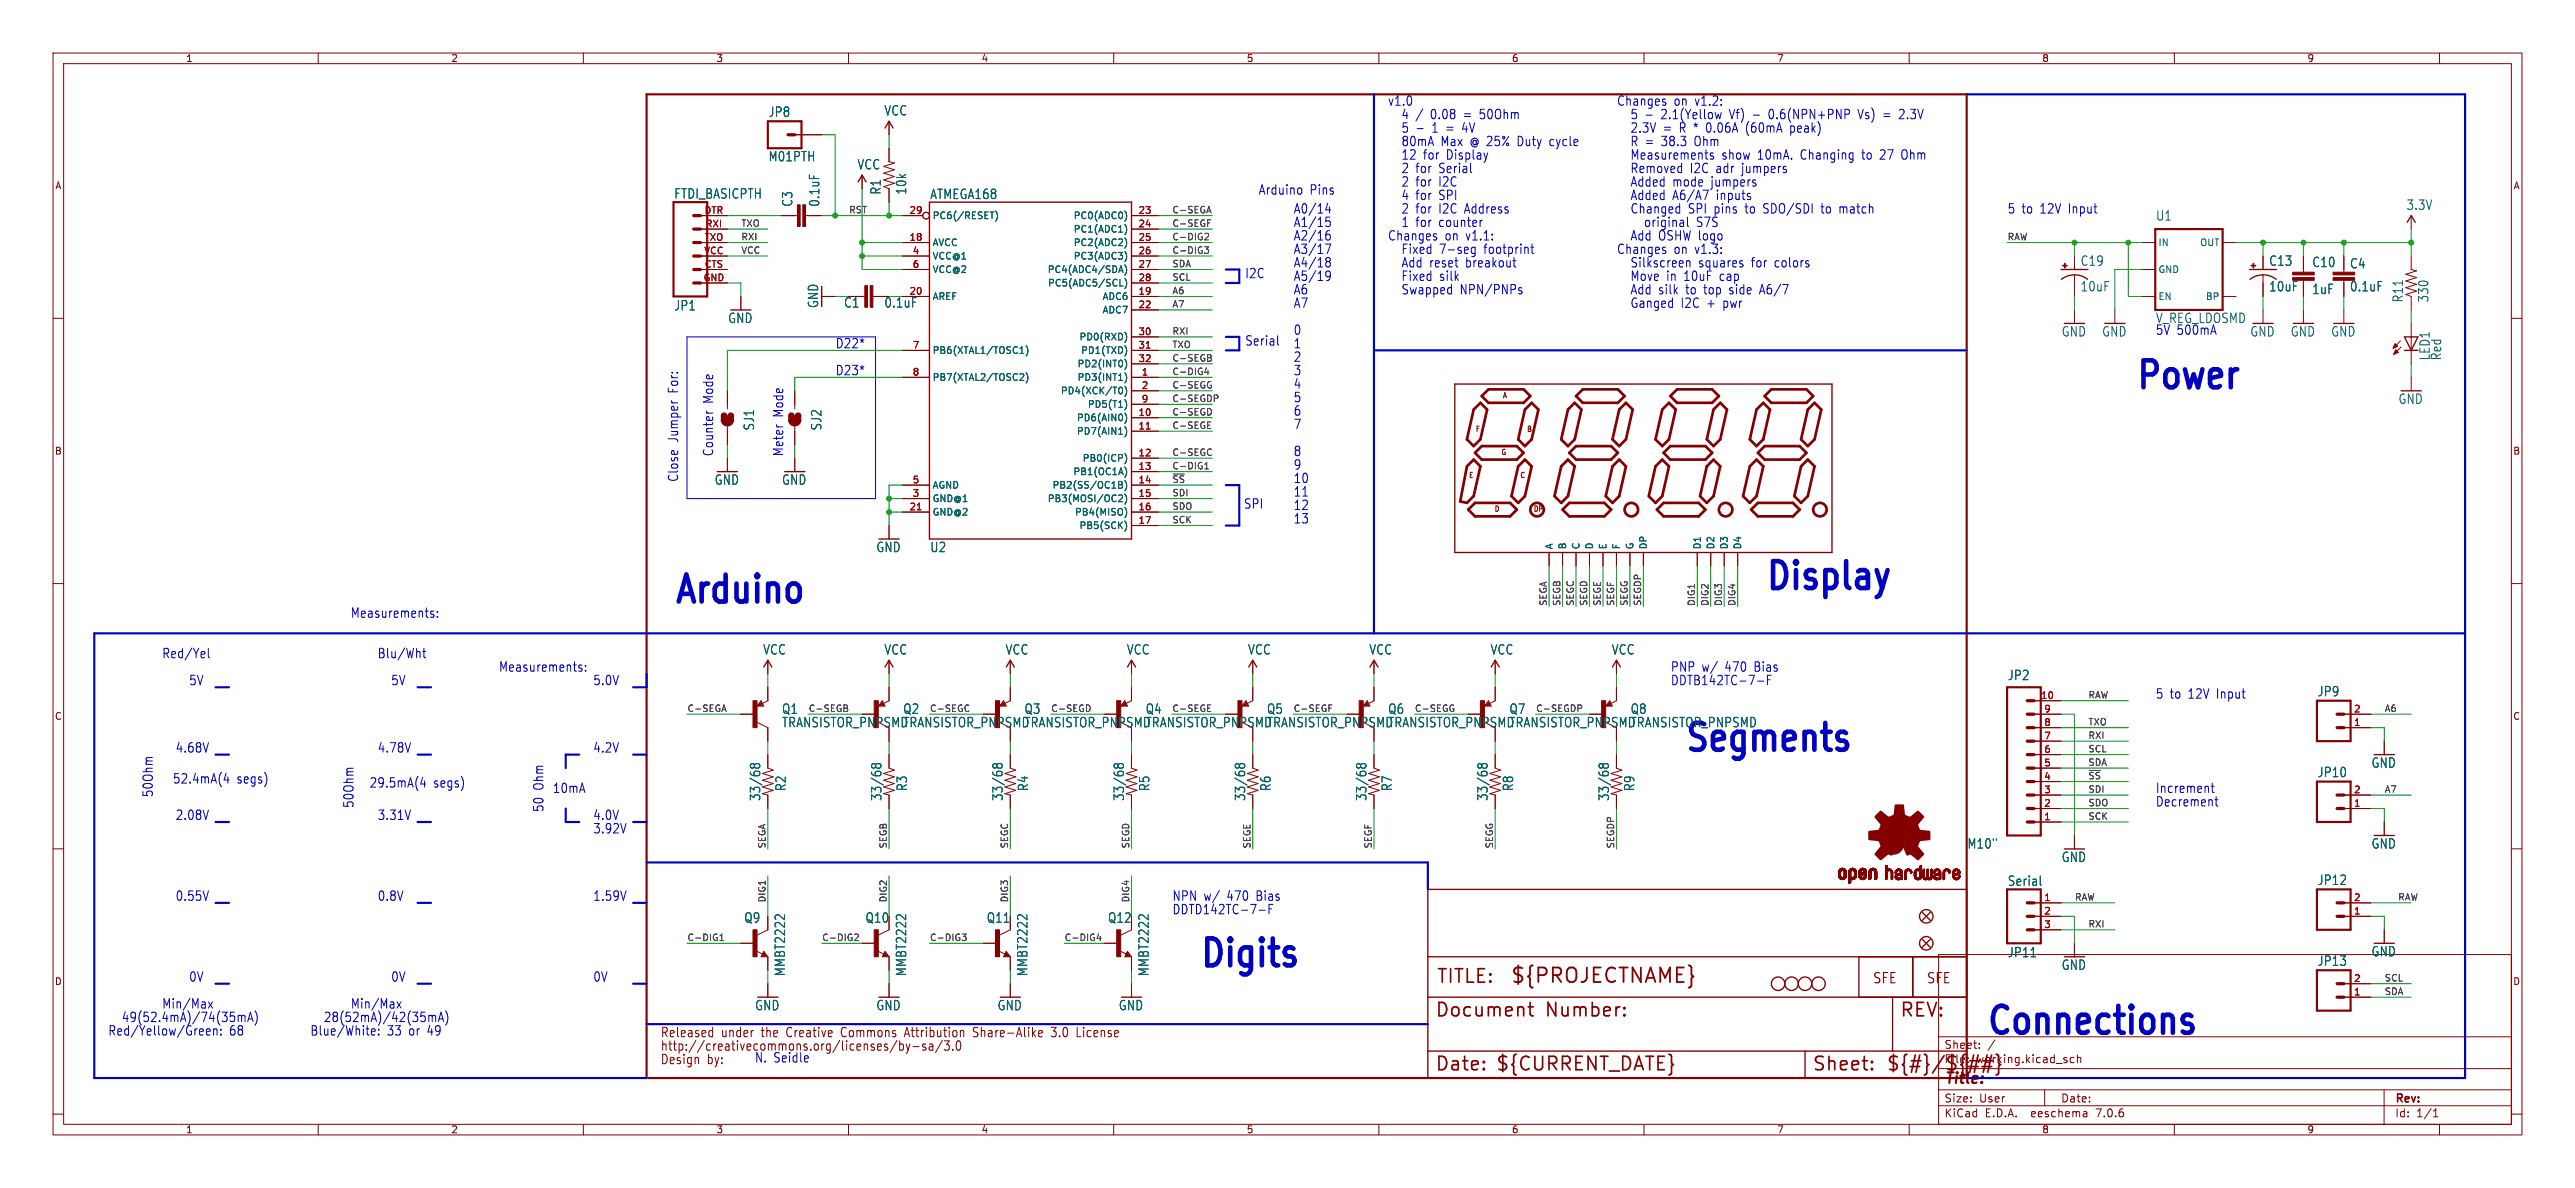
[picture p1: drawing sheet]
<svg xmlns="http://www.w3.org/2000/svg" width="486mm" height="224mm" viewBox="0 0 486 224" stroke-linecap="round" stroke-linejoin="round" font-family="sans-serif">
<defs><g id="words">
<g font-size="7.1" fill="#0000c2">
<text x="402.6" y="73.7">Power</text>
<text x="332.7" y="111.5">Display</text>
<text x="127" y="114.1">Arduino</text>
<text x="226.1" y="182.6">Digits</text>
<text x="374.4" y="195.3">Connections</text>
</g>
<text font-size="7.1" fill="#006464" x="317.5" y="142">Segments</text>
<text font-size="3.8" fill="#840000" x="284.7" y="185.7">${PROJECTNAME}</text>
<g font-size="3.5" fill="#840000">
<text x="270.8" y="185.7">TITLE:</text>
<text x="270.5" y="192.1">Document</text>
<text x="291.5" y="192.1">Number:</text>
<text x="358.1" y="192.1">REV:</text>
<text x="270.5" y="202.2">Date:</text>
<text x="281.9" y="202.2">${CURRENT_DATE}</text>
<text x="341.6" y="202.2">Sheet:</text>
<text x="355.6" y="202.2">${#}/${##}</text>
</g>
<text font-size="2.8" fill="#840000" x="366.5" y="204.8">Title:</text>
<g font-size="2.7" fill="#840000">
<text x="353.1" y="185.6">SFE</text>
<text x="363.2" y="185.6">SFE</text>
</g>
<g font-size="2.5" fill="#006464">
<text x="144.8" y="22.2">JP8</text>
<text x="166.7" y="22">VCC</text>
<text x="144.8" y="30.6">M01PTH</text>
<text x="161.6" y="32.1">VCC</text>
<text x="127.1" y="37.7">FTDI_BASICPTH</text>
<text x="149.6" y="39.1" transform="rotate(-90 149.6 39.1)">C3</text>
<text x="154.7" y="39.1" transform="rotate(-90 154.7 39.1)">0.1uF</text>
<text x="166.3" y="36.8" transform="rotate(-90 166.3 36.8)">R1</text>
<text x="171.1" y="36.8" transform="rotate(-90 171.1 36.8)">10k</text>
<text x="175.3" y="37.7">ATMEGA168</text>
<text x="406.5" y="41.8">U1</text>
<text x="453.7" y="39.8">3.3V</text>
<text x="392.2" y="50.3">C19</text>
<text x="427.8" y="50.3">C13</text>
<text x="435.9" y="50.6">C10</text>
<text x="443" y="50.8">C4</text>
<text x="127.1" y="58.7">JP1</text>
<text x="154.5" y="58.2" transform="rotate(-90 154.5 58.2)">GND</text>
<text x="159.1" y="58.2">C1</text>
<text x="166.7" y="58.2">0.1uF</text>
<text x="392.2" y="55.1">10uF</text>
<text x="427.8" y="55.1">10uF</text>
<text x="435.9" y="55.6">1uF</text>
<text x="443" y="55.1">0.1uF</text>
<text x="453.3" y="57.1" transform="rotate(-90 453.3 57.1)">R11</text>
<text x="458.1" y="57.1" transform="rotate(-90 458.1 57.1)">330</text>
<text x="137.2" y="61.1">GND</text>
<text x="388.7" y="63.6">GND</text>
<text x="396.3" y="63.6">GND</text>
<text x="406.5" y="61.1">V_REG_LDOSMD</text>
<text x="424.2" y="63.6">GND</text>
<text x="431.9" y="63.6">GND</text>
<text x="439.5" y="63.6">GND</text>
<text x="458.4" y="68" transform="rotate(-90 458.4 68)">LED1</text>
<text x="460.5" y="68" transform="rotate(-90 460.5 68)">Red</text>
<text x="452.2" y="76.3">GND</text>
<text x="142.4" y="81.2" transform="rotate(-90 142.4 81.2)">SJ1</text>
<text x="155.1" y="81.2" transform="rotate(-90 155.1 81.2)">SJ2</text>
<text x="134.7" y="91.6">GND</text>
<text x="147.4" y="91.6">GND</text>
<text x="165.2" y="104.3">GND</text>
<text x="175.3" y="104.3">U2</text>
<text x="143.8" y="123.6">VCC</text>
<text x="166.7" y="123.6">VCC</text>
<text x="189.5" y="123.6">VCC</text>
<text x="212.4" y="123.6">VCC</text>
<text x="235.3" y="123.6">VCC</text>
<text x="258.1" y="123.6">VCC</text>
<text x="281" y="123.6">VCC</text>
<text x="303.8" y="123.6">VCC</text>
<text x="378.5" y="128.4">JP2</text>
<text x="436.9" y="131.5">JP9</text>
<text x="147.4" y="134.8">Q1</text>
<text x="170.2" y="134.8">Q2</text>
<text x="193.1" y="134.8">Q3</text>
<text x="216" y="134.8">Q4</text>
<text x="238.8" y="134.8">Q5</text>
<text x="261.7" y="134.8">Q6</text>
<text x="284.5" y="134.8">Q7</text>
<text x="307.4" y="134.8">Q8</text>
<text x="148.4" y="149.2" transform="rotate(-90 148.4 149.2)">R2</text>
<text x="171.2" y="149.2" transform="rotate(-90 171.2 149.2)">R3</text>
<text x="194.1" y="149.2" transform="rotate(-90 194.1 149.2)">R4</text>
<text x="216.9" y="149.2" transform="rotate(-90 216.9 149.2)">R5</text>
<text x="239.8" y="149.2" transform="rotate(-90 239.8 149.2)">R6</text>
<text x="262.7" y="149.2" transform="rotate(-90 262.7 149.2)">R7</text>
<text x="285.5" y="149.2" transform="rotate(-90 285.5 149.2)">R8</text>
<text x="308.4" y="149.2" transform="rotate(-90 308.4 149.2)">R9</text>
<text x="436.9" y="146.7">JP10</text>
<text x="447.1" y="144.9">GND</text>
<text x="143.6" y="151.1" transform="rotate(-90 143.6 151.1)">33/68</text>
<text x="166.4" y="151.1" transform="rotate(-90 166.4 151.1)">33/68</text>
<text x="189.3" y="151.1" transform="rotate(-90 189.3 151.1)">33/68</text>
<text x="212.1" y="151.1" transform="rotate(-90 212.1 151.1)">33/68</text>
<text x="235" y="151.1" transform="rotate(-90 235 151.1)">33/68</text>
<text x="257.9" y="151.1" transform="rotate(-90 257.9 151.1)">33/68</text>
<text x="280.7" y="151.1" transform="rotate(-90 280.7 151.1)">33/68</text>
<text x="303.6" y="151.1" transform="rotate(-90 303.6 151.1)">33/68</text>
<text x="370.9" y="160.2">M10&quot;</text>
<text x="447.1" y="160.2">GND</text>
<text x="378.5" y="167.2">Serial</text>
<text x="388.7" y="162.7">GND</text>
<text x="436.9" y="167">JP12</text>
<text x="140.3" y="174.1">Q9</text>
<text x="163.1" y="174.1">Q10</text>
<text x="186" y="174.1">Q11</text>
<text x="208.8" y="174.1">Q12</text>
<text x="148.2" y="184.1" transform="rotate(-90 148.2 184.1)">MMBT2222</text>
<text x="171.1" y="184.1" transform="rotate(-90 171.1 184.1)">MMBT2222</text>
<text x="193.9" y="184.1" transform="rotate(-90 193.9 184.1)">MMBT2222</text>
<text x="216.8" y="184.1" transform="rotate(-90 216.8 184.1)">MMBT2222</text>
<text x="378.5" y="180.7">JP11</text>
<text x="388.7" y="183">GND</text>
<text x="436.9" y="182.3">JP13</text>
<text x="447.1" y="180.5">GND</text>
<text x="142.3" y="190.6">GND</text>
<text x="165.2" y="190.6">GND</text>
<text x="188" y="190.6">GND</text>
<text x="210.9" y="190.6">GND</text>
</g>
<g font-size="2.5" fill="#0000c2">
<text x="261.6" y="20.1">v1.0</text>
<text x="264.2" y="22.6">4 /</text>
<text x="269.8" y="22.6">0.08</text>
<text x="276.1" y="22.6">=</text>
<text x="279.3" y="22.6">50Ohm</text>
<text x="304.8" y="20.1">Changes</text>
<text x="307.3" y="22.6">5 -</text>
<text x="313.3" y="22.6">2.1(Yellow</text>
<text x="315.6" y="20.1">on v1.2:</text>
<text x="326.3" y="22.6">Vf)</text>
<text x="330.8" y="22.6">-</text>
<text x="334" y="22.6">0.6(NPN+PNP</text>
<text x="351" y="22.6">Vs) =</text>
<text x="359" y="22.6">2.3V</text>
<text x="264.2" y="27.7">80mA</text>
<text x="264.2" y="25.2">5 -</text>
<text x="270.1" y="25.2">1 =</text>
<text x="271.7" y="27.7">Max @ 25% Duty</text>
<text x="276" y="25.2">4V</text>
<text x="292.6" y="27.7">cycle</text>
<text x="307.3" y="27.7">R =</text>
<text x="307.3" y="25.2">2.3V</text>
<text x="313.3" y="27.7">38.3</text>
<text x="313.5" y="25.2">=</text>
<text x="316.7" y="25.2">R * 0.06A</text>
<text x="319.7" y="27.7">Ohm</text>
<text x="329.6" y="25.2">(60mA</text>
<text x="338.1" y="25.2">peak)</text>
<text x="264.2" y="32.8">2 for</text>
<text x="264.2" y="30.2">12</text>
<text x="264.2" y="35.3">2 for</text>
<text x="268.3" y="30.2">for</text>
<text x="271.4" y="32.8">Serial</text>
<text x="271.4" y="35.3">I2C</text>
<text x="272.8" y="30.2">Display</text>
<text x="307.3" y="35.3">Added</text>
<text x="307.3" y="30.2">Measurements</text>
<text x="307.3" y="32.8">Removed</text>
<text x="315.3" y="35.3">mode</text>
<text x="318.7" y="32.8">I2C adr</text>
<text x="322.7" y="35.3">jumpers</text>
<text x="324.6" y="30.2">show</text>
<text x="328.6" y="32.8">jumpers</text>
<text x="331.5" y="30.2">10mA.</text>
<text x="339.7" y="30.2">Changing</text>
<text x="351.4" y="30.2">to</text>
<text x="355" y="30.2">27</text>
<text x="359.2" y="30.2">Ohm</text>
<text x="237.2" y="36.8">Arduino</text>
<text x="243.8" y="40.4">A0/14</text>
<text x="247" y="36.8">Pins</text>
<text x="264.2" y="37.9">4 for</text>
<text x="264.2" y="40.4">2 for</text>
<text x="271.4" y="37.9">SPI</text>
<text x="271.4" y="40.4">I2C Address</text>
<text x="307.3" y="40.4">Changed</text>
<text x="307.3" y="37.9">Added</text>
<text x="315.3" y="37.9">A6/A7</text>
<text x="318.3" y="40.4">SPI pins</text>
<text x="323.7" y="37.9">inputs</text>
<text x="329.3" y="40.4">to</text>
<text x="332.8" y="40.4">SDO/SDI</text>
<text x="343.9" y="40.4">to</text>
<text x="347.4" y="40.4">match</text>
<text x="378.5" y="40.4">5 to</text>
<text x="384.7" y="40.4">12V</text>
<text x="390.2" y="40.4">Input</text>
<text x="243.8" y="42.9">A1/15</text>
<text x="243.8" y="45.5">A2/16</text>
<text x="261.6" y="45.5">Changes</text>
<text x="264.2" y="42.9">1 for</text>
<text x="271.4" y="42.9">counter</text>
<text x="272.4" y="45.5">on v1.1:</text>
<text x="307.3" y="45.5">Add OSHW logo</text>
<text x="309.9" y="42.9">original</text>
<text x="319.8" y="42.9">S7S</text>
<text x="234.7" y="52.6">I2C</text>
<text x="243.8" y="48">A3/17</text>
<text x="243.8" y="50.6">A4/18</text>
<text x="243.8" y="53.1">A5/19</text>
<text x="264.2" y="53.1">Fixed</text>
<text x="264.2" y="48">Fixed</text>
<text x="264.2" y="50.6">Add reset</text>
<text x="271.4" y="53.1">silk</text>
<text x="271.4" y="48">7-seg</text>
<text x="276.4" y="50.6">breakout</text>
<text x="279.9" y="48">footprint</text>
<text x="304.8" y="48">Changes</text>
<text x="307.3" y="53.1">Move in</text>
<text x="307.3" y="50.6">Silkscreen</text>
<text x="315.6" y="48">on v1.3:</text>
<text x="317.6" y="53.1">10uF</text>
<text x="320.2" y="50.6">squares</text>
<text x="324.4" y="53.1">cap</text>
<text x="330.3" y="50.6">for</text>
<text x="334.8" y="50.6">colors</text>
<text x="243.8" y="58.2">A7</text>
<text x="243.8" y="55.6">A6</text>
<text x="264.2" y="55.6">Swapped</text>
<text x="275.3" y="55.6">NPN/PNPs</text>
<text x="307.3" y="55.6">Add silk</text>
<text x="307.3" y="58.2">Ganged</text>
<text x="316.9" y="58.2">I2C +</text>
<text x="317.9" y="55.6">to</text>
<text x="321.5" y="55.6">top</text>
<text x="325.1" y="58.2">pwr</text>
<text x="326.4" y="55.6">side</text>
<text x="332.3" y="55.6">A6/7</text>
<text x="157.5" y="65.8">D22*</text>
<text x="234.7" y="65.3">Serial</text>
<text x="243.8" y="63.3">0</text>
<text x="243.8" y="65.8">1</text>
<text x="406.4" y="63.3">5V 500mA</text>
<text x="157.5" y="70.9">D23*</text>
<text x="243.8" y="70.9">3</text>
<text x="243.8" y="68.3">2</text>
<text x="128" y="74" transform="rotate(-90 128 74)">For:</text>
<text x="134.6" y="76.1" transform="rotate(-90 134.6 76.1)">Mode</text>
<text x="243.8" y="73.4">4</text>
<text x="243.8" y="76">5</text>
<text x="128" y="83.4" transform="rotate(-90 128 83.4)">Jumper</text>
<text x="147.8" y="78.7" transform="rotate(-90 147.8 78.7)">Mode</text>
<text x="243.8" y="81">7</text>
<text x="243.8" y="78.5">6</text>
<text x="134.6" y="86.1" transform="rotate(-90 134.6 86.1)">Counter</text>
<text x="147.8" y="86.1" transform="rotate(-90 147.8 86.1)">Meter</text>
<text x="243.8" y="86.1">8</text>
<text x="243.8" y="88.7">9</text>
<text x="128" y="90.9" transform="rotate(-90 128 90.9)">Close</text>
<text x="243.8" y="91.2">10</text>
<text x="243.8" y="93.7">11</text>
<text x="234.4" y="96">SPI</text>
<text x="243.8" y="98.8">13</text>
<text x="243.8" y="96.3">12</text>
<text x="66" y="116.6">Measurements:</text>
<text x="30.5" y="124.2">Red/Yel</text>
<text x="71.1" y="124.2">Blu/Wht</text>
<text x="35.6" y="129.3">5V</text>
<text x="73.7" y="129.3">5V</text>
<text x="94" y="126.8">Measurements:</text>
<text x="111.8" y="129.3">5.0V</text>
<text x="315" y="129.3">DDTB142TC-7-F</text>
<text x="315" y="126.8">PNP w/</text>
<text x="325.3" y="126.8">470</text>
<text x="331" y="126.8">Bias</text>
<text x="406.4" y="131.8">5 to</text>
<text x="412.7" y="131.8">12V</text>
<text x="418.2" y="131.8">Input</text>
<text x="33" y="142">4.68V</text>
<text x="71.1" y="142">4.78V</text>
<text x="111.8" y="142">4.2V</text>
<text x="32.5" y="147.8">52.4mA(4</text>
<text x="44.6" y="147.8">segs)</text>
<text x="69.6" y="148.6">29.5mA(4</text>
<text x="81.7" y="148.6">segs)</text>
<text x="102.6" y="149" transform="rotate(-90 102.6 149)">Ohm</text>
<text x="104.1" y="149.6">10mA</text>
<text x="406.4" y="149.6">Increment</text>
<text x="29" y="150.4" transform="rotate(-90 29 150.4)">50Ohm</text>
<text x="33" y="154.7">2.08V</text>
<text x="66.8" y="152.4" transform="rotate(-90 66.8 152.4)">50Ohm</text>
<text x="71.1" y="154.7">3.31V</text>
<text x="102.6" y="153.2" transform="rotate(-90 102.6 153.2)">50</text>
<text x="111.8" y="154.7">4.0V</text>
<text x="406.4" y="152.2">Decrement</text>
<text x="111.8" y="157.2">3.92V</text>
<text x="33" y="169.9">0.55V</text>
<text x="71.1" y="169.9">0.8V</text>
<text x="111.8" y="169.9">1.59V</text>
<text x="221" y="169.9">NPN w/</text>
<text x="221" y="172.5">DDTD142TC-7-F</text>
<text x="231.4" y="169.9">470</text>
<text x="237.1" y="169.9">Bias</text>
<text x="35.6" y="185.2">0V</text>
<text x="73.7" y="185.2">0V</text>
<text x="111.8" y="185.2">0V</text>
<text x="30.5" y="190.3">Min/Max</text>
<text x="66" y="190.3">Min/Max</text>
<text x="20.3" y="195.3">Red/Yellow/Green:</text>
<text x="22.9" y="192.8">49(52.4mA)/74(35mA)</text>
<text x="43.2" y="195.3">68</text>
<text x="58.4" y="195.3">Blue/White:</text>
<text x="61" y="192.8">28(52mA)/42(35mA)</text>
<text x="73" y="195.3">33</text>
<text x="77.2" y="195.3">or</text>
<text x="80.8" y="195.3">49</text>
<text x="142.2" y="200.4">N. Seidle</text>
</g>
<g font-size="2.5" fill="#840000">
<text x="147.4" y="137.3">TRANSISTOR_PNPSMDTRANSISTOR_PNPSMDTRANSISTOR_PNPSMDTRANSISTOR_PNPSMDTRANSISTOR_PNPSMDTRANSISTOR_PNPSMDTRANSISTOR_PNPSMDTRANSISTOR_PNPSMD</text>
<text x="124.5" y="195.8">Released</text>
<text x="136" y="195.8">under</text>
<text x="143.8" y="195.8">the</text>
<text x="148.7" y="195.8">Creative</text>
<text x="159.3" y="195.8">Commons</text>
<text x="171.6" y="195.8">Attribution</text>
<text x="184.7" y="195.8">Share-Alike</text>
<text x="199.7" y="195.8">3.0</text>
<text x="204.7" y="195.8">License</text>
<text x="124.5" y="200.9">Design</text>
<text x="124.5" y="198.3">http://creativecommons.org/licenses/by-sa/3.0</text>
<text x="133.4" y="200.9">by:</text>
</g>
<g font-size="2.1" fill="#840000">
<text x="366.5" y="197.9">Sheet:</text>
<text x="366.5" y="200.6">File:</text>
<text x="372.6" y="200.6">working.kicad_sch</text>
<text x="366.5" y="208">Size:</text>
<text x="373.2" y="208">User</text>
<text x="388.5" y="208">Date:</text>
<text x="451.5" y="208.2">Rev:</text>
<text x="366.5" y="210.8">KiCad</text>
<text x="374.3" y="210.8">E.D.A.</text>
<text x="383.2" y="210.8">eeschema</text>
<text x="395.5" y="210.8">7.0.6</text>
<text x="451.5" y="210.8">Id:</text>
<text x="455.6" y="210.8">1/1</text>
</g>
<g font-size="1.8" fill="#840000">
<text x="35" y="11.9">1</text>
<text x="85" y="11.9">2</text>
<text x="135" y="11.9">3</text>
<text x="185" y="11.9">4</text>
<text x="235" y="11.9">5</text>
<text x="285" y="11.9">6</text>
<text x="335" y="11.9">7</text>
<text x="385" y="11.9">8</text>
<text x="435" y="11.9">9</text>
<text x="10.3" y="35.9">A</text>
<text x="473.9" y="35.9">A</text>
<text x="10.3" y="85.9">B</text>
<text x="473.8" y="85.9">B</text>
<text x="10.3" y="135.9">C</text>
<text x="473.8" y="135.9">C</text>
<text x="10.3" y="185.9">D</text>
<text x="473.8" y="185.9">D</text>
<text x="35" y="213.8">1</text>
<text x="85" y="213.8">2</text>
<text x="135" y="213.8">3</text>
<text x="185" y="213.8">4</text>
<text x="235" y="213.8">5</text>
<text x="285" y="213.8">6</text>
<text x="335" y="213.8">7</text>
<text x="385" y="213.8">8</text>
<text x="435" y="213.8">9</text>
</g>
<g font-size="1.8" fill="#a90000">
<text x="132.8" y="40.4">DTR</text>
<text x="171.4" y="40.4">29</text>
<text x="214.6" y="40.4">23</text>
<text x="132.8" y="45.5">TXO</text>
<text x="133" y="42.9">RXI</text>
<text x="171.4" y="45.5">18</text>
<text x="214.6" y="42.9">24</text>
<text x="214.6" y="45.5">25</text>
<text x="132.6" y="53.1">GND</text>
<text x="132.7" y="48">VCC</text>
<text x="132.8" y="50.5">CTS</text>
<text x="172" y="48">4</text>
<text x="172" y="50.5">6</text>
<text x="214.6" y="48">26</text>
<text x="214.6" y="50.5">27</text>
<text x="214.6" y="53.1">28</text>
<text x="214.6" y="55.6">19</text>
<text x="214.6" y="58.2">22</text>
<text x="172" y="65.8">7</text>
<text x="214.6" y="63.2">30</text>
<text x="214.6" y="65.8">31</text>
<text x="172" y="70.9">8</text>
<text x="214.6" y="68.3">32</text>
<text x="215.2" y="70.9">1</text>
<text x="215.2" y="73.4">2</text>
<text x="215.2" y="75.9">9</text>
<text x="214.6" y="78.5">10</text>
<text x="214.6" y="81">11</text>
<text x="214.6" y="86.1">12</text>
<text x="214.6" y="88.6">13</text>
<text x="172" y="93.7">3</text>
<text x="172" y="91.2">5</text>
<text x="214.6" y="91.2">14</text>
<text x="214.6" y="93.7">15</text>
<text x="171.4" y="96.3">21</text>
<text x="214.6" y="96.3">16</text>
<text x="214.6" y="98.8">17</text>
<text x="384.8" y="131.8">10</text>
<text x="385.4" y="136.9">8</text>
<text x="385.4" y="134.4">9</text>
<text x="443.8" y="136.9">1</text>
<text x="443.8" y="134.4">2</text>
<text x="385.4" y="142">6</text>
<text x="385.4" y="139.4">7</text>
<text x="385.4" y="149.6">3</text>
<text x="385.4" y="147.1">4</text>
<text x="385.4" y="144.5">5</text>
<text x="443.8" y="149.6">2</text>
<text x="385.4" y="154.7">1</text>
<text x="385.4" y="152.1">2</text>
<text x="443.8" y="152.1">1</text>
<text x="385.4" y="169.9">1</text>
<text x="385.4" y="172.5">2</text>
<text x="443.8" y="172.5">1</text>
<text x="443.8" y="169.9">2</text>
<text x="385.4" y="175">3</text>
<text x="443.8" y="185.2">2</text>
<text x="443.8" y="187.7">1</text>
</g>
<g font-size="1.8" fill="#006464">
<text x="175.8" y="41.5">PC6(/RESET)</text>
<text x="202.4" y="41.5">PC0(ADC0)</text>
<text x="175.8" y="46.6">AVCC</text>
<text x="202.4" y="44">PC1(ADC1)</text>
<text x="202.4" y="46.6">PC2(ADC2)</text>
<text x="406.9" y="46.6">IN</text>
<text x="414.8" y="46.6">OUT</text>
<text x="175.8" y="49.1">VCC@1</text>
<text x="175.8" y="51.7">VCC@2</text>
<text x="197.5" y="51.7">PC4(ADC4/SDA)</text>
<text x="202.4" y="49.1">PC3(ADC3)</text>
<text x="406.9" y="51.7">GND</text>
<text x="171.4" y="55.6">20</text>
<text x="175.8" y="56.7">AREF</text>
<text x="197.5" y="54.2">PC5(ADC5/SCL)</text>
<text x="207.8" y="56.7">ADC6</text>
<text x="207.8" y="59.3">ADC7</text>
<text x="406.9" y="56.7">EN</text>
<text x="415.8" y="56.7">BP</text>
<text x="203.5" y="64.4">PD0(RXD)</text>
<text x="175.8" y="66.9">PB6(XTAL1/TOSC1)</text>
<text x="175.8" y="72">PB7(XTAL2/TOSC2)</text>
<text x="203.1" y="72">PD3(INT1)</text>
<text x="203.1" y="69.4">PD2(INT0)</text>
<text x="203.8" y="66.9">PD1(TXD)</text>
<text x="199.9" y="74.5">PD4(XCK/T0)</text>
<text x="205" y="77.1">PD5(T1)</text>
<text x="203" y="79.6">PD6(AIN0)</text>
<text x="203" y="82.1">PD7(AIN1)</text>
<text x="202.3" y="89.8">PB1(OC1A)</text>
<text x="204.1" y="87.2">PB0(ICP)</text>
<text x="175.8" y="94.8">GND@1</text>
<text x="175.8" y="92.3">AGND</text>
<text x="197.5" y="94.8">PB3(MOSI/OC2)</text>
<text x="198.4" y="92.3">PB2(SS/OC1B)</text>
<text x="175.8" y="97.4">GND@2</text>
<text x="202.6" y="97.4">PB4(MISO)</text>
<text x="203.5" y="99.9">PB5(SCK)</text>
<text x="293" y="103.6" transform="rotate(-90 293 103.6)">A</text>
<text x="295.5" y="103.6" transform="rotate(-90 295.5 103.6)">B</text>
<text x="298" y="103.6" transform="rotate(-90 298 103.6)">C</text>
<text x="300.6" y="103.6" transform="rotate(-90 300.6 103.6)">D</text>
<text x="303.1" y="103.6" transform="rotate(-90 303.1 103.6)">E</text>
<text x="305.7" y="103.6" transform="rotate(-90 305.7 103.6)">F</text>
<text x="308.2" y="103.6" transform="rotate(-90 308.2 103.6)">G</text>
<text x="310.7" y="103.6" transform="rotate(-90 310.7 103.6)">DP</text>
<text x="320.9" y="103.6" transform="rotate(-90 320.9 103.6)">D1</text>
<text x="323.4" y="103.6" transform="rotate(-90 323.4 103.6)">D2</text>
<text x="326" y="103.6" transform="rotate(-90 326 103.6)">D3</text>
<text x="328.5" y="103.6" transform="rotate(-90 328.5 103.6)">D4</text>
</g>
<g font-size="1.7" fill="#0f0f0f">
<text x="160" y="40.3">RST</text>
<text x="221" y="40.3">C-SEGA</text>
<text x="139.7" y="47.9">VCC</text>
<text x="139.7" y="42.8">TXO</text>
<text x="139.7" y="45.4">RXI</text>
<text x="221" y="47.9">C-DIG3</text>
<text x="221" y="45.4">C-DIG2</text>
<text x="221" y="42.8">C-SEGF</text>
<text x="378.5" y="45.4">RAW</text>
<text x="221" y="53">SCL</text>
<text x="221" y="50.5">SDA</text>
<text x="221" y="55.5">A6</text>
<text x="221" y="58.1">A7</text>
<text x="221" y="65.7">TXO</text>
<text x="221" y="63.2">RXI</text>
<text x="221" y="70.8">C-DIG4</text>
<text x="221" y="68.2">C-SEGB</text>
<text x="221" y="75.9">C-SEGDP</text>
<text x="221" y="73.3">C-SEGG</text>
<text x="221" y="80.9">C-SEGE</text>
<text x="221" y="78.4">C-SEGD</text>
<text x="221" y="88.6">C-DIG1</text>
<text x="221" y="86">C-SEGC</text>
<text x="221" y="91.1">~{SS}</text>
<text x="221" y="93.6">SDI</text>
<text x="221" y="96.2">SDO</text>
<text x="221" y="98.7">SCK</text>
<text x="291.8" y="114.3" transform="rotate(-90 291.8 114.3)">SEGA</text>
<text x="294.3" y="114.3" transform="rotate(-90 294.3 114.3)">SEGB</text>
<text x="296.8" y="114.3" transform="rotate(-90 296.8 114.3)">SEGC</text>
<text x="299.4" y="114.3" transform="rotate(-90 299.4 114.3)">SEGD</text>
<text x="301.9" y="114.3" transform="rotate(-90 301.9 114.3)">SEGE</text>
<text x="304.5" y="114.3" transform="rotate(-90 304.5 114.3)">SEGF</text>
<text x="307" y="114.3" transform="rotate(-90 307 114.3)">SEGG</text>
<text x="309.5" y="114.3" transform="rotate(-90 309.5 114.3)">SEGDP</text>
<text x="319.7" y="114.3" transform="rotate(-90 319.7 114.3)">DIG1</text>
<text x="322.2" y="114.3" transform="rotate(-90 322.2 114.3)">DIG2</text>
<text x="324.8" y="114.3" transform="rotate(-90 324.8 114.3)">DIG3</text>
<text x="327.3" y="114.3" transform="rotate(-90 327.3 114.3)">DIG4</text>
<text x="393.7" y="131.7">RAW</text>
<text x="129.5" y="134.3">C-SEGA</text>
<text x="152.4" y="134.3">C-SEGB</text>
<text x="175.3" y="134.3">C-SEGC</text>
<text x="198.1" y="134.3">C-SEGD</text>
<text x="221" y="134.3">C-SEGE</text>
<text x="243.8" y="134.3">C-SEGF</text>
<text x="266.7" y="134.3">C-SEGG</text>
<text x="289.6" y="134.3">C-SEGDP</text>
<text x="393.7" y="136.8">TXO</text>
<text x="449.6" y="134.3">A6</text>
<text x="393.7" y="141.9">SCL</text>
<text x="393.7" y="139.4">RXI</text>
<text x="393.7" y="144.4">SDA</text>
<text x="393.7" y="149.5">SDI</text>
<text x="393.7" y="147">~{SS}</text>
<text x="449.6" y="149.5">A7</text>
<text x="393.7" y="152.1">SDO</text>
<text x="393.7" y="154.6">SCK</text>
<text x="144.4" y="160" transform="rotate(-90 144.4 160)">SEGA</text>
<text x="167.3" y="160" transform="rotate(-90 167.3 160)">SEGB</text>
<text x="190.2" y="160" transform="rotate(-90 190.2 160)">SEGC</text>
<text x="213" y="160" transform="rotate(-90 213 160)">SEGD</text>
<text x="235.9" y="160" transform="rotate(-90 235.9 160)">SEGE</text>
<text x="258.7" y="160" transform="rotate(-90 258.7 160)">SEGF</text>
<text x="281.6" y="160" transform="rotate(-90 281.6 160)">SEGG</text>
<text x="304.5" y="160" transform="rotate(-90 304.5 160)">SEGDP</text>
<text x="144.4" y="170.2" transform="rotate(-90 144.4 170.2)">DIG1</text>
<text x="167.3" y="170.2" transform="rotate(-90 167.3 170.2)">DIG2</text>
<text x="190.2" y="170.2" transform="rotate(-90 190.2 170.2)">DIG3</text>
<text x="213" y="170.2" transform="rotate(-90 213 170.2)">DIG4</text>
<text x="391.2" y="169.8">RAW</text>
<text x="452.1" y="169.8">RAW</text>
<text x="129.5" y="177.5">C-DIG1</text>
<text x="154.9" y="177.5">C-DIG2</text>
<text x="175.3" y="177.5">C-DIG3</text>
<text x="200.7" y="177.5">C-DIG4</text>
<text x="393.7" y="174.9">RXI</text>
<text x="449.6" y="185.1">SCL</text>
<text x="449.6" y="187.6">SDA</text>
</g>
<g font-size="1.4" fill="#840000">
<text x="283.2" y="75.3">A</text>
<text x="278.1" y="81.6">F</text>
<text x="287.8" y="81.6">B</text>
<text x="283" y="86">G</text>
<text x="276.9" y="90.3">E</text>
<text x="286.5" y="90.3">C</text>
<text x="281.7" y="96.7">D</text>
<text x="289.1" y="96.7">DP</text>
</g>
</g></defs>
<g fill="none" stroke="#840000" stroke-width=".19">
<path d="M10 10h465.5v203.9h-465.5zM12 12h461.5v199.9h-461.5zM60 10v2M110 10v2M160 10v2M210 10v2M260 10v2M310 10v2M360 10v2M410 10v2M460 10v2M149.9 25.4h5"/>
<path d="M162.6 33v2.6M167.6 22.9v2.5M167.6 27.9v2.6l1.1 .2-2.1 .7 2.1 .6-2.1 .6 2.1 .7-2.1 .6 2.1 .6-2.1 .7 1 .4v2.5M10 60h2M132.1 45.7h5.1M132.1 50.8h5.1M132.1 40.6h5.1M132.1 43.2h5.1M132.1 48.3h5.1M132.1 53.3h5.1M139.7 55.9v2.5M147.3 40.6h3.1"/>
<path d="M151.9 40.6h3M154.9 55.9h2.6M160 55.9h3.1M164.6 55.9h3M170.2 55.9h5.1M170.2 45.7h5.1M170.2 50.8h5.1M170.2 40.6h3.8M170.2 48.3h5.1M213.4 55.9h5M213.4 45.7h5M213.4 50.8h5"/>
<path d="M213.4 58.4h5M213.4 40.6h5M213.4 43.2h5M213.4 48.3h5M213.4 53.3h5M391.2 48.3v2.5M391.2 51.8v4.1M391.2 58.4v2.6M398.8 58.4v2.6M403.9 55.9h2.5M403.9 45.7h2.5M403.9 50.8h2.5"/>
<path d="M419.1 55.9h2.5M419.1 45.7h2.5M426.7 48.3v2.5M426.7 51.8v4.1M426.7 58.4v2.6M434.3 48.3v3M434.3 52.8v3.1M434.3 58.4v2.6M442 48.3v3M442 52.8v3.1M442 58.4v2.6M454.7 48.3v2.5l1 .3-2.1 .6 2.1 .6-2.1 .7 2.1 .6-2.1 .6 2.1 .7-2.1 .6 1.1 .4v2.5"/>
<path d="M454.7 40.6v2.6M473.5 60h2M137.2 73.7v3.4M149.9 73.7v3.4M170.2 71.1h5.1M170.2 66h5.1M213.4 71.1h5M213.4 78.7h5M213.4 73.7h5M213.4 63.5h5M213.4 66h5M213.4 68.6h5"/>
<path d="M213.4 76.2h5M452.6 64.3l-1.4 1.4M452.8 65.4l-1.4 1.4M454.7 61v7.6M454.7 71.1v2.6M137.2 80.4v3.4M137.2 86.4v2.5M149.9 80.4v3.4M149.9 86.4v2.5M167.6 99.1v2.5M170.2 91.4h5.1M170.2 94h5.1"/>
<path d="M170.2 96.5h5.1M213.4 81.3h5M213.4 86.4h5M213.4 88.9h5M213.4 91.4h5M213.4 94h5M213.4 96.5h5M213.4 99.1h5M10 110h2M292.1 104.1v2.6M294.6 104.1v2.6M297.2 104.1v2.6"/>
<path d="M299.7 104.1v2.6M302.3 104.1v2.6M304.8 104.1v2.6M307.3 104.1v2.6M309.9 104.1v2.6M320 104.1v2.6M322.6 104.1v2.6M325.1 104.1v2.6M327.7 104.1v2.6M473.5 110h2M139.7 134.6h2.5M142.7 136.1l2.1 1.1v2.5"/>
<path d="M143.5 132.1l.5 1h-1.3zM144.8 129.5v2.6l-2.1 1M144.8 124.5v2.5M166.4 132.1l.5 1h-1.3zM167.6 124.5v2.5M167.6 129.5v2.6l-2 1M167.6 137.2v2.5M189.2 132.1l.5 1h-1.2zM190.5 124.5v2.5M190.5 129.5v2.6l-2 1M190.5 137.2v2.5M212.1 132.1l.5 1h-1.3z"/>
<path d="M213.4 124.5v2.5M213.4 129.5v2.6l-2.1 1M213.4 137.2v2.5M234.9 132.1l.6 1h-1.3zM236.2 124.5v2.5M236.2 129.5v2.6l-2 1M236.2 137.2v2.5M257.8 132.1l.5 1h-1.3zM259.1 129.5v2.6l-2.1 1M259.1 124.5v2.5M259.1 137.2v2.5M280.7 132.1l.5 1h-1.3z"/>
<path d="M281.9 129.5v2.6l-2 1M281.9 124.5v2.5M281.9 137.2v2.5M303.5 132.1l.5 1h-1.2zM304.8 129.5v2.6l-2 1M304.8 124.5v2.5M304.8 137.2v2.5M383.5 134.6h5.1M383.5 137.2h5.1M383.5 132.1h5.1M383.5 139.7h5.1M442 134.6h5"/>
<path d="M442 137.2h5M449.6 139.7v2.5M10 160h2M144.8 142.2v2.6l1 .4-2 .6 2 .6-2 .7 2 .6-2 .6 2 .7-2 .6 1 .3v2.5M167.6 142.2v2.6l1.1 .4-2.1 .6 2.1 .6-2.1 .7 2.1 .6-2.1 .6 2.1 .7-2.1 .6 1 .3v2.5M190.5 142.2v2.6l1 .4-2 .6 2 .6-2 .7 2 .6-2 .6 2 .7-2 .6 1 .3v2.5M213.4 142.2v2.6l1 .4-2.1 .6 2.1 .6-2.1 .7 2.1 .6-2.1 .6 2.1 .7-2.1 .6 1.1 .3v2.5M236.2 142.2v2.6l1 .4-2 .6 2 .6-2 .7 2 .6-2 .6 2 .7-2 .6 1 .3v2.5M259.1 142.2v2.6l1 .4-2 .6 2 .6-2 .7 2 .6-2 .6 2 .7-2 .6 1 .3v2.5M281.9 142.2v2.6l1.1 .4-2.1 .6 2.1 .6-2.1 .7 2.1 .6-2.1 .6 2.1 .7-2.1 .6 1 .3v2.5M304.8 142.2v2.6l1 .4-2 .6 2 .6-2 .7 2 .6-2 .6 2 .7-2 .6 1 .3v2.5M383.5 152.4h5.1"/>
<path d="M383.5 149.9h5.1M383.5 154.9h5.1M383.5 147.3h5.1M383.5 144.8h5.1M383.5 142.2h5.1M391.2 157.5v2.5M442 152.4h5M442 149.9h5M449.6 154.9v2.6M473.5 160h2M139.7 177.8h2.5M142.5 179.2l1.3 .6"/>
<path d="M144 179.3l.8 1h-1.3zM144.8 172.7v2.6l-2.1 1M162.6 177.8h2.5M165.4 179.2l1.2 .6M166.9 179.3l.7 1h-1.2zM167.6 172.7v2.6l-2 1M185.4 177.8h2.6M188.3 179.2l1.2 .6M189.7 179.3l.8 1h-1.3zM190.5 172.7v2.6l-2 1M208.3 177.8h2.5M211.1 179.2l1.3 .6"/>
<path d="M212.6 179.3l.8 1h-1.3zM213.4 172.7v2.6l-2.1 1M365.5 179.9h108v32h-108zM383.5 170.2h5.1M383.5 172.7h5.1M383.5 175.3h5.1M391.2 177.8v2.5M442 170.2h5M442 172.7h5M449.6 175.3v2.5M133.9 194.2l.5 .1M134.4 193.6v1.8"/>
<path d="M134.4 195.3l-.5 .1M144.8 180.3v2.6M144.8 185.4v2.6M167.6 180.3v2.6M167.6 185.4v2.6M169.1 196.1l-1.3 2.3M169.6 196.2v1.8M169.6 196.9l.5-.1 .3 .3v.5l-.2 .3h-.6M170.7 194.9h.7M170.9 196.8l.3 1.2M171 193.6l-.5 1.8M171.2 198l-.1 .4-.2 .2"/>
<path d="M171.6 196.8l-.4 1.2M172.2 197.3h1.1M174.5 196.9l-.3-.1-.2 .2v.3l.5 .2v.4h-.5M175.3 196.9h.5l.1 1.1M175.9 197.2l-.5 .1a.37 .37 0 0 0-.2 .3 .37 .37 0 0 0 .2 .4l.5-.1M177.7 196.1l-1.3 2.3M179 196.2l-.5 .7 .4 .1v.8l-.2 .2h-.4l-.2-.2M179.6 197.8v.2M180.4 196.5l-.1 .8 .1 .5 .3 .2 .2-.1 .2-.3v-1.1M183.5 195.3l.6 .1M184.2 193.6h-.4l-.3 .4 .2 .4 .4 .2M190.5 180.3v2.6"/>
<path d="M190.5 185.4v2.6M196.3 194.2l.3 .5-.8 .1M196.5 195.3l-.2 .1M198.2 195.3l.2 .1 .6-.1M198.2 193.6h1l-.6 .7 .4 .1M203.1 195.4h.7M213.4 180.3v2.6M213.4 185.4v2.6M365.5 195.4h108M376.1 196l-1.2 2M391.1 199.4l-.5-.1-.2 .3 .1 .6h.6M391.7 199.5l.2-.2 .4 .1 .1 .9"/>
<path d="M391.7 198.8v1.5M442 188h5M442 185.4h5M10 210h2M60 211.9v2M110 211.9v2M160 211.9v2M210 211.9v2M260 211.9v2M310 211.9v2M360 211.9v2M365.5 208.4h108"/>
<path d="M365.5 205.4h108M365.5 201.4h108M385.5 205.4v3M393.4 209.6l.1 .9M393.5 210.4l-.1 .1M393.5 209.9h-.1M410 211.9v2M449.5 205.4v6.5M458.9 210.5h.8M458.9 209.4l.4-.4v1.5M460 211.9v2M473.5 210h2"/>
<circle cx="174.6" cy="40.6" r=".63"/>
</g>
<path d="M121.9 17.8h248.9v185.4h-248.9zM127 38.1h6.3v17.8h-6.3zM144.8 22.9h6.3v5h-6.3zM406.4 43.2h12.7v15.2h-12.7zM378.5 129.5h6.3v28h-6.3zM436.9 132.1h6.3v7.6h-6.3zM436.9 147.3h6.3v7.6h-6.3zM378.5 167.6h6.3v10.2h-6.3zM436.9 167.6h6.3v7.7h-6.3zM436.9 182.9h6.3v7.6h-6.3z" fill="none" stroke="#840000" stroke-width=".41"/>
<g fill="none" stroke="#840000" stroke-width=".61">
<path d="M148.6 25.4h1.3M130.8 40.6h1.3M130.8 43.2h1.3M130.8 45.7h1.3M130.8 48.3h1.3M130.8 50.8h1.3M130.8 53.3h1.3M382.3 137.2h1.2M382.3 134.6h1.2M382.3 139.7h1.2M382.3 132.1h1.2M440.7 137.2h1.3"/>
<path d="M440.7 134.6h1.3M382.3 152.4h1.2M382.3 149.9h1.2M382.3 154.9h1.2M382.3 147.3h1.2M382.3 144.8h1.2M382.3 142.2h1.2M440.7 152.4h1.3M440.7 149.9h1.3M382.3 170.2h1.2M382.3 172.7h1.2M382.3 175.3h1.2"/>
<path d="M440.7 170.2h1.3M440.7 172.7h1.3M440.7 188h1.3M440.7 185.4h1.3"/>
</g>
<g fill="none" stroke="#006464" stroke-width=".19">
<path d="M186.7 39.9h.7M187.7 39.8a1.46 1.46 0 0 1 0 1.9M212.1 39.8a1.49 1.49 0 0 1 0 1.8M211.1 51h.6M211.2 53.9h.6M211.4 50.1l.4 1.3M212.1 52.5a1.46 1.46 0 0 1 0 1.9M212.1 42.4a1.49 1.49 0 0 1 0 1.8M212.1 44.9a1.49 1.49 0 0 1 0 1.8M212.1 47.4a1.49 1.49 0 0 1 0 1.9M212.1 50a1.47 1.47 0 0 1 0 1.9M192.3 66.6h.7"/>
<path d="M192.5 70.4l.4 .1 .1 .3-.7 .9h.7M192.6 65.5l.1-.2v1.3M193.5 65.2a1.46 1.46 0 0 1 0 1.9M193.5 70.2a1.46 1.46 0 0 1 0 2M211.2 73a.68 .68 0 0 1 .5 .6 .68 .68 0 0 1-.5 .6M212.1 70.2a1.46 1.46 0 0 1 0 2M212.1 72.8a1.46 1.46 0 0 1 0 1.9M212.1 67.8a1.47 1.47 0 0 1 0 1.8M212.1 75.4a1.49 1.49 0 0 1 0 1.8M212.1 77.9a1.47 1.47 0 0 1 0 1.9M212.3 62.9l.1 .6-.1 .8M212.4 65.7v.9"/>
<path d="M210.9 90.7l.6 .2 .1 .2-.2 .3M210.9 91.4h.5M211.1 93.3l.4 .1 .2 .3-.8 .9h.8M211.4 91.4l.3 .2-.1 .3-.7 .1M212.1 80.4a1.46 1.46 0 0 1 0 1.9M212.1 85.5a1.46 1.46 0 0 1 0 1.9M212.1 88a1.46 1.46 0 0 1 0 2M212.1 90.6a1.46 1.46 0 0 1 0 1.9M212.1 93.1a1.46 1.46 0 0 1 0 1.9M212.1 95.7a1.49 1.49 0 0 1 0 1.8M212.1 98.2a1.47 1.47 0 0 1 0 1.9M142.2 144.2l-.3-.3-.4 .3 .1 .4 .2 .2 .4-.3"/>
<path d="M142.2 144.2l.4-.3h.3l.4 .3-.1 .4-.3 .2h-.3l-.4-.3M142.2 144.2v.3M165.1 144.2l-.3-.3-.5 .3 .1 .4 .3 .2 .4-.3M165.1 144.2l.3-.3h.4l.3 .3-.1 .4-.2 .2h-.4l-.3-.3M165.1 144.2v.3M188 144.2l-.4-.3-.4 .3 .1 .4 .2 .2 .5-.3M188 144.2l.3-.3h.3l.4 .3-.1 .4-.3 .2h-.3l-.3-.3M188 144.2v.3M210.8 144.2l-.3-.3-.4 .3 .1 .4 .2 .2 .4-.3M210.8 144.2l.4-.3h.3l.3 .3v.4l-.3 .2h-.3l-.4-.3M210.8 144.2v.3M233.7 144.2l-.3-.3-.5 .3 .1 .4 .3 .2 .4-.3"/>
<path d="M233.7 144.2l.3-.3h.4l.3 .3-.1 .4-.2 .2h-.4l-.3-.3M233.7 144.2v.3M256.6 144.2l-.4-.3-.4 .3 .1 .4 .2 .2 .5-.3M256.6 144.2l.3-.3 .5 .1 .2 .2v.3l-.4 .3-.5-.1-.1-.2M256.6 144.2v.3M279.4 144.2l.3-.3 .6 .1 .1 .2v.3l-.3 .3-.5-.1-.2-.2M279.4 144.2l-.3-.3-.5 .3 .1 .4 .3 .2 .4-.3M279.4 144.2v.3M302.3 144.2l-.4-.3-.4 .3 .1 .4 .2 .2 .5-.3M302.3 144.2l.3-.3 .5 .1 .2 .2v.3l-.4 .3-.5-.1-.1-.2M302.3 144.2v.3M146.3 172.5h.6"/>
<path d="M147.9 172.4v1M169.2 172.5h.6M170.8 172.4v1M192 172.5h.6M193.6 172.4v1M214.9 172.5h.6M216.5 172.4v1M384.7 165.1v1.5l.2 .3M383 180.3h.8"/>
</g>
<g fill="#840000" stroke="#840000" stroke-width=".19">
<path d="M210.6 175.3h.7v5h-.7z"/>
<path d="M302 132.1h.8v5.1h-.8z"/>
<path d="M142 132.1h.7v5.1h-.7z"/>
<path d="M164.8 132.1h.8v5.1h-.8z"/>
<path d="M210.6 132.1h.7v5.1h-.7z"/>
<path d="M142 175.3h.7v5h-.7z"/>
<path d="M187.7 132.1h.8v5.1h-.8z"/>
<path d="M279.1 132.1h.8v5.1h-.8z"/>
<path d="M424.5 50h.9v.1h-.9z"/>
<path d="M424.8 49.6h.2v.9h-.2z"/>
<path d="M256.3 132.1h.7v5.1h-.7z"/>
<path d="M233.4 132.1h.8v5.1h-.8z"/>
<path d="M164.1 53.8h.5v4.1h-.5z"/>
<path d="M163.1 53.8h.5v4.1h-.5z"/>
<path d="M346.7 165.1h.4z"/>
<path d="M346.7 165l.4 .1z"/>
<path d="M346.7 165h.4z"/>
<path d="M346.7 164.9l.4 .1z"/>
<path d="M346.7 164.9h.4z"/>
<path d="M346.7 164.8l.4 .1z"/>
<path d="M346.7 164.8h.4z"/>
<path d="M346.7 164.7l.4 .1z"/>
<path d="M346.7 164.7h.4z"/>
<path d="M346.7 164.6l.4 .1z"/>
<path d="M346.7 164.6h.4z"/>
<path d="M346.7 164.5l.4 .1z"/>
<path d="M346.7 164.5h.4z"/>
<path d="M346.7 164.4l.4 .1z"/>
<path d="M346.7 164.4h.4z"/>
<path d="M346.7 164.3l.4 .1z"/>
<path d="M346.7 165.2h.4z"/>
<path d="M346.7 165.1l.4 .1z"/>
<path d="M346.7 164.3h.4z"/>
<path d="M346.7 165.3h.5z"/>
<path d="M346.7 165.3h.4z"/>
<path d="M346.7 165.2l.4 .1z"/>
<path d="M346.7 164.2l.4 .1z"/>
<path d="M346.7 164.2h.4z"/>
<path d="M346.7 164.2h.5z"/>
<path d="M346.7 164.1l.5 .1z"/>
<path d="M346.7 164.1h.5z"/>
<path d="M346.7 165.4h.6z"/>
<path d="M346.7 165.3l.6 .1z"/>
<path d="M346.7 164.1h.6z"/>
<path d="M346.8 165.4h.5z"/>
<path d="M346.8 164.1h.5z"/>
<path d="M346.8 165.4h1.3z"/>
<path d="M346.8 165.4h.6z"/>
<path d="M346.8 164l1.3 .1z"/>
<path d="M346.8 164h1.3z"/>
<path d="M346.8 165.5h1.2z"/>
<path d="M346.8 165.4l1.3 .1z"/>
<path d="M346.8 164h1.2z"/>
<path d="M346.8 163.9l1.2 .1z"/>
<path d="M346.8 163.9h1.2z"/>
<path d="M346.9 165.5l1.1 .1z"/>
<path d="M346.9 165.6h1.1z"/>
<path d="M346.9 163.9h1.1z"/>
<path d="M346.9 165.6h1z"/>
<path d="M346.9 163.9h1z"/>
<path d="M346.9 163.8l1 .1z"/>
<path d="M346.9 163.8h1z"/>
<path d="M347 165.6l.9 .1z"/>
<path d="M347 163.8h.9z"/>
<path d="M347 165.7h.8z"/>
<path d="M347 163.8h.8z"/>
<path d="M347 163.7l.8 .1z"/>
<path d="M347.1 163.7h.7z"/>
<path d="M347.1 165.7h.7z"/>
<path d="M347.1 165.7h.6z"/>
<path d="M347.1 163.7h.6z"/>
<path d="M347.1 165.7l.6 .1z"/>
<path d="M347.2 163.7h.4z"/>
<path d="M347.2 165.8h.4z"/>
<path d="M347.3 163.7h.3z"/>
<path d="M347.3 165.8h.2z"/>
<path d="M347.3 163.7h.2z"/>
<path d="M347.5 164.1h.6z"/>
<path d="M347.5 165.4h.6z"/>
<path d="M347.6 165.4h.5z"/>
<path d="M347.6 164.1h.5z"/>
<path d="M347.6 165.3l.5 .1z"/>
<path d="M347.6 165.3h.5z"/>
<path d="M347.6 164.1l.5 .1z"/>
<path d="M347.7 165.3h.4z"/>
<path d="M347.7 164.2h.4z"/>
<path d="M347.7 165.2l.4 .1z"/>
<path d="M347.7 165.2h.4z"/>
<path d="M347.7 164.3h.4z"/>
<path d="M347.7 164.2l.4 .1z"/>
<path d="M347.7 165.1l.4 .1z"/>
<path d="M347.7 165.1h.4z"/>
<path d="M347.7 165l.4 .1z"/>
<path d="M347.7 165h.4z"/>
<path d="M347.7 164.9l.4 .1z"/>
<path d="M347.7 164.9h.4z"/>
<path d="M347.7 164.8l.4 .1z"/>
<path d="M347.7 164.8h.4z"/>
<path d="M347.7 164.7l.4 .1z"/>
<path d="M347.7 164.7h.4z"/>
<path d="M347.7 164.6l.4 .1z"/>
<path d="M347.7 164.6h.4z"/>
<path d="M347.7 164.5l.4 .1z"/>
<path d="M347.7 164.5h.4z"/>
<path d="M347.7 164.4l.4 .1z"/>
<path d="M347.7 164.4h.4z"/>
<path d="M347.7 164.3l.4 .1z"/>
<path d="M348.6 166.4h.2z"/>
<path d="M348.6 166.4h.3z"/>
<path d="M348.6 166.4h.4z"/>
<path d="M348.6 166.3l.4 .1z"/>
<path d="M348.6 166.3h.4z"/>
<path d="M348.6 166.2l.4 .1z"/>
<path d="M348.6 166.2h.4z"/>
<path d="M348.6 166.1l.4 .1z"/>
<path d="M348.6 166.1h.4z"/>
<path d="M348.6 166l.4 .1z"/>
<path d="M348.6 166h.4z"/>
<path d="M348.6 165.9l.4 .1z"/>
<path d="M348.6 165.9h.4z"/>
<path d="M348.6 165.8l.4 .1z"/>
<path d="M348.6 165.8h.4z"/>
<path d="M348.6 165.7l.4 .1z"/>
<path d="M348.6 165.7h1z"/>
<path d="M348.6 165.7h1.1z"/>
<path d="M348.6 165.7h1.2z"/>
<path d="M348.6 165.6l1.2 .1z"/>
<path d="M348.6 165.6h1.2z"/>
<path d="M348.6 165.6h1.3z"/>
<path d="M348.6 165.5l1.3 .1z"/>
<path d="M348.6 165.5h1.3z"/>
<path d="M348.6 165.4l1.3 .1z"/>
<path d="M348.6 165.4h1.4z"/>
<path d="M348.6 165.4h.7z"/>
<path d="M348.6 165.4h.6z"/>
<path d="M348.6 165.3l.6 .1z"/>
<path d="M348.6 165.3h.5z"/>
<path d="M348.6 165.2l.5 .1z"/>
<path d="M348.6 165.2h.4z"/>
<path d="M348.6 165.1l.4 .1z"/>
<path d="M348.6 165.1h.4z"/>
<path d="M348.6 165l.4 .1z"/>
<path d="M348.6 165h.4z"/>
<path d="M348.6 164.9l.4 .1z"/>
<path d="M348.6 164.9h.4z"/>
<path d="M348.6 164.8l.4 .1z"/>
<path d="M348.6 164.8h.4z"/>
<path d="M348.6 164.7l.4 .1z"/>
<path d="M348.6 164.7h.4z"/>
<path d="M348.6 164.6l.4 .1z"/>
<path d="M348.6 164.6h.4z"/>
<path d="M348.6 164.5l.4 .1z"/>
<path d="M348.6 164.5h.4z"/>
<path d="M348.6 164.4l.4 .1z"/>
<path d="M348.6 164.4h.4z"/>
<path d="M348.6 164.3l.4 .1z"/>
<path d="M348.6 164.3h.4z"/>
<path d="M348.6 164.2l.4 .1z"/>
<path d="M348.6 166.5h.2z"/>
<path d="M348.6 166.4l.2 .1z"/>
<path d="M348.6 164.2h.4z"/>
<path d="M348.6 164.2h.5z"/>
<path d="M348.6 166.5h.1z"/>
<path d="M348.6 164.1l.5 .1z"/>
<path d="M348.6 164.1h.5z"/>
<path d="M348.6 164.1h.6z"/>
<path d="M348.7 164.1h.5z"/>
<path d="M348.7 164l1.3 .1z"/>
<path d="M348.7 164h1.3z"/>
<path d="M348.7 164h1.2z"/>
<path d="M348.7 163.9l1.2 .1z"/>
<path d="M348.7 163.9h1.2z"/>
<path d="M348.8 163.9h1.1z"/>
<path d="M348.8 163.9h1z"/>
<path d="M348.8 163.8l1 .1z"/>
<path d="M348.8 163.8h1z"/>
<path d="M348.9 163.8h.9z"/>
<path d="M348.9 163.8h.8z"/>
<path d="M349 163.8h.7z"/>
<path d="M349 163.7l.7 .1z"/>
<path d="M349 163.7h.7z"/>
<path d="M349 163.7h.6z"/>
<path d="M349.1 165.7l.5 .1z"/>
<path d="M349.1 163.7h.5z"/>
<path d="M349.1 165.8h.4z"/>
<path d="M349.1 163.7h.4z"/>
<path d="M349.2 165.8h.3z"/>
<path d="M349.2 163.7h.3z"/>
<path d="M349.2 163.7h.2z"/>
<path d="M349.2 165.8h.2z"/>
<path d="M349.4 164.1h.6z"/>
<path d="M349.4 165.4h.6z"/>
<path d="M349.5 165.4h.5z"/>
<path d="M349.5 164.1h.5z"/>
<path d="M349.5 165.3l.5 .1z"/>
<path d="M349.5 165.3h.5z"/>
<path d="M349.6 165.3h.4z"/>
<path d="M349.6 164.1l.4 .1z"/>
<path d="M349.6 164.2h.4z"/>
<path d="M349.6 165.2l.4 .1z"/>
<path d="M349.6 165.2h.4z"/>
<path d="M349.6 165.2h.5z"/>
<path d="M349.6 164.3h.5z"/>
<path d="M349.6 164.2l.4 .1z"/>
<path d="M349.7 165.2h.4z"/>
<path d="M349.7 164.3h.4z"/>
<path d="M349.7 165.1l.4 .1z"/>
<path d="M349.7 165.1h.4z"/>
<path d="M349.7 164.4h.4z"/>
<path d="M349.7 164.3l.4 .1z"/>
<path d="M349.7 165l.4 .1z"/>
<path d="M349.7 165h.4z"/>
<path d="M349.7 164.9l.4 .1z"/>
<path d="M349.7 164.9h.4z"/>
<path d="M349.7 164.8l.4 .1z"/>
<path d="M349.7 164.8h.4z"/>
<path d="M349.7 164.7l.4 .1z"/>
<path d="M349.7 164.7h.4z"/>
<path d="M349.7 164.6l.4 .1z"/>
<path d="M349.7 164.6h.4z"/>
<path d="M349.7 164.5l.4 .1z"/>
<path d="M349.7 164.5h.4z"/>
<path d="M349.7 164.4l.4 .1z"/>
<path d="M350.5 165.2h.4z"/>
<path d="M350.5 165.1l.4 .1z"/>
<path d="M350.5 165.1h.4z"/>
<path d="M350.5 165.1h.5z"/>
<path d="M350.5 165l.5 .1z"/>
<path d="M350.5 165h.5z"/>
<path d="M350.5 165h.6z"/>
<path d="M350.5 165h.7z"/>
<path d="M350.5 164.9l.7 .1z"/>
<path d="M350.5 164.9h.7z"/>
<path d="M350.5 164.9h.8z"/>
<path d="M350.5 164.9h.9z"/>
<path d="M350.5 164.8l.9 .1z"/>
<path d="M350.5 164.8h.9z"/>
<path d="M350.5 164.8h1z"/>
<path d="M350.5 164.8h1.1z"/>
<path d="M350.5 164.7l1.1 .1z"/>
<path d="M350.5 164.7h1.2z"/>
<path d="M350.5 164.7h1.3z"/>
<path d="M350.5 164.6l1.3 .1z"/>
<path d="M350.5 164.6h1.4z"/>
<path d="M350.5 164.6h.4z"/>
<path d="M350.5 164.5l.4 .1z"/>
<path d="M350.5 164.5h.4z"/>
<path d="M350.5 164.4l.4 .1z"/>
<path d="M350.5 164.4h.4z"/>
<path d="M350.5 164.3l.4 .1z"/>
<path d="M350.5 164.3h.4z"/>
<path d="M350.5 164.2l.4 .1z"/>
<path d="M350.5 165.3h.5z"/>
<path d="M350.5 165.2l.4 .1z"/>
<path d="M350.5 164.2h.4z"/>
<path d="M350.5 164.2h.5z"/>
<path d="M350.5 164.1l.5 .1z"/>
<path d="M350.5 164.1h.5z"/>
<path d="M350.6 165.3l.5 .1z"/>
<path d="M350.6 164.1h.4z"/>
<path d="M350.6 164.1h.5z"/>
<path d="M350.6 165.4h.5z"/>
<path d="M350.6 165.4h1.3z"/>
<path d="M350.6 165.4h.6z"/>
<path d="M350.6 164.1h.6z"/>
<path d="M350.6 164l1.3 .1z"/>
<path d="M350.6 164h1.3z"/>
<path d="M350.6 165.5h1.2z"/>
<path d="M350.6 165.4l1.2 .1z"/>
<path d="M350.6 164h1.2z"/>
<path d="M350.7 165.5h1.1z"/>
<path d="M350.7 164h1.1z"/>
<path d="M350.7 163.9l1.1 .1z"/>
<path d="M350.7 165.5l1.1 .1z"/>
<path d="M350.7 163.9h1.1z"/>
<path d="M350.7 165.6h1.1z"/>
<path d="M350.7 165.6h1z"/>
<path d="M350.7 163.9h1z"/>
<path d="M350.8 165.6h.9z"/>
<path d="M350.8 163.8l.9 .1z"/>
<path d="M350.8 163.8h.9z"/>
<path d="M350.8 165.6l.9 .1z"/>
<path d="M350.8 165.7h.9z"/>
<path d="M350.8 165.7h.8z"/>
<path d="M350.8 163.8h.8z"/>
<path d="M350.9 165.7h.7z"/>
<path d="M350.9 163.8h.7z"/>
<path d="M350.9 163.7l.7 .1z"/>
<path d="M350.9 163.7h.7z"/>
<path d="M350.9 163.7h.6z"/>
<path d="M350.9 165.7h.6z"/>
<path d="M351 163.7h.5z"/>
<path d="M351 165.7l.5 .1z"/>
<path d="M351 164.6h.9z"/>
<path d="M351 164.6h1z"/>
<path d="M351 163.7h.4z"/>
<path d="M351 165.8h.4z"/>
<path d="M351.1 163.7h.3z"/>
<path d="M351.1 165.8h.3z"/>
<path d="M351.1 164.6h.9z"/>
<path d="M351.1 165.8h.2z"/>
<path d="M351.1 164.5l.9 .1z"/>
<path d="M351.1 163.7h.2z"/>
<path d="M351.1 164.5h.9z"/>
<path d="M351.2 164.5h.8z"/>
<path d="M351.3 164.5h.7z"/>
<path d="M351.3 164.1h.6z"/>
<path d="M351.3 165.4h.6z"/>
<path d="M351.4 165.4h.5z"/>
<path d="M351.4 164.4l.6 .1z"/>
<path d="M351.4 164.4h.6z"/>
<path d="M351.4 164.1h.5z"/>
<path d="M351.4 165.3l.5 .1z"/>
<path d="M351.4 165.3h.5z"/>
<path d="M351.5 165.3h.4z"/>
<path d="M351.5 164.1l.4 .1z"/>
<path d="M351.5 164.4h.5z"/>
<path d="M351.5 164.2h.4z"/>
<path d="M351.5 164.2h.5z"/>
<path d="M351.5 165.2l.5 .1z"/>
<path d="M351.5 165.2h.5z"/>
<path d="M351.5 164.3l.5 .1z"/>
<path d="M351.5 164.3h.5z"/>
<path d="M351.5 164.2l.5 .1z"/>
<path d="M351.6 165.2h.4z"/>
<path d="M351.6 165.1l.4 .1z"/>
<path d="M351.6 165.1h.4z"/>
<path d="M351.6 165l.4 .1z"/>
<path d="M351.6 165h.4z"/>
<path d="M351.7 165h.3z"/>
<path d="M351.7 164.9l.3 .1z"/>
<path d="M351.7 164.9h.3z"/>
<path d="M351.8 164.9h.1z"/>
<path d="M352.4 165.7h.3z"/>
<path d="M352.4 165.7h.4z"/>
<path d="M352.4 165.6l.4 .1z"/>
<path d="M352.4 165.6h.4z"/>
<path d="M352.4 165.5l.4 .1z"/>
<path d="M352.4 165.5h.4z"/>
<path d="M352.4 165.4l.4 .1z"/>
<path d="M352.4 165.4h.4z"/>
<path d="M352.4 165.3l.4 .1z"/>
<path d="M352.4 165.3h.4z"/>
<path d="M352.4 165.2l.4 .1z"/>
<path d="M352.4 165.2h.4z"/>
<path d="M352.4 165.1l.4 .1z"/>
<path d="M352.4 165.1h.4z"/>
<path d="M352.4 165l.4 .1z"/>
<path d="M352.4 165h.4z"/>
<path d="M352.4 164.9l.4 .1z"/>
<path d="M352.4 164.9h.4z"/>
<path d="M352.4 164.8l.4 .1z"/>
<path d="M352.4 164.8h.4z"/>
<path d="M352.4 164.7l.4 .1z"/>
<path d="M352.4 164.7h.4z"/>
<path d="M352.4 164.6l.4 .1z"/>
<path d="M352.4 164.6h.4z"/>
<path d="M352.4 164.5l.4 .1z"/>
<path d="M352.4 164.5h.4z"/>
<path d="M352.4 164.4l.4 .1z"/>
<path d="M352.4 164.4h.4z"/>
<path d="M352.4 164.3l.4 .1z"/>
<path d="M352.4 164.3h.4z"/>
<path d="M352.4 165.7h.2z"/>
<path d="M352.4 164.2l.5 .1z"/>
<path d="M352.4 165.7l.2 .1z"/>
<path d="M352.4 164.2h.5z"/>
<path d="M352.5 164.2h.4z"/>
<path d="M352.5 164.1l.4 .1z"/>
<path d="M352.5 164.1h.4z"/>
<path d="M352.5 164.1h.5z"/>
<path d="M352.5 164.1h.6z"/>
<path d="M352.5 164l1.3 .1z"/>
<path d="M352.5 164h1.3z"/>
<path d="M352.5 164h1.2z"/>
<path d="M352.6 164h1.1z"/>
<path d="M352.6 163.9l1.1 .1z"/>
<path d="M352.6 163.9h1.1z"/>
<path d="M352.6 163.8l1.1 .1z"/>
<path d="M352.7 163.8h.9z"/>
<path d="M352.8 163.8h.7z"/>
<path d="M352.8 163.7l.7 .1z"/>
<path d="M352.8 163.7h.7z"/>
<path d="M352.8 163.7h.6z"/>
<path d="M352.9 163.7h.5z"/>
<path d="M353 163.7h.3z"/>
<path d="M353.1 163.7h.2z"/>
<path d="M353.2 164.1h.6z"/>
<path d="M353.3 164.1h.5z"/>
<path d="M353.4 164.1h.4z"/>
<path d="M353.4 164.1l.4 .1z"/>
<path d="M353.4 164.2h.4z"/>
<path d="M353.4 164.2h.5z"/>
<path d="M353.5 164.2l.4 .1z"/>
<path d="M353.5 164.3h.4z"/>
<path d="M353.5 165.7h.3z"/>
<path d="M353.5 165.7h.4z"/>
<path d="M353.5 165.6l.4 .1z"/>
<path d="M353.5 165.6h.4z"/>
<path d="M353.5 165.5l.4 .1z"/>
<path d="M353.5 165.5h.4z"/>
<path d="M353.5 165.4l.4 .1z"/>
<path d="M353.5 165.4h.4z"/>
<path d="M353.5 165.3l.4 .1z"/>
<path d="M353.5 165.3h.4z"/>
<path d="M353.5 165.2l.4 .1z"/>
<path d="M353.5 165.2h.4z"/>
<path d="M353.5 165.1l.4 .1z"/>
<path d="M353.5 165.1h.4z"/>
<path d="M353.5 165l.4 .1z"/>
<path d="M353.5 165h.4z"/>
<path d="M353.5 164.9l.4 .1z"/>
<path d="M353.5 164.9h.4z"/>
<path d="M353.5 164.8l.4 .1z"/>
<path d="M353.5 164.8h.4z"/>
<path d="M353.5 164.7l.4 .1z"/>
<path d="M353.5 164.7h.4z"/>
<path d="M353.5 164.6l.4 .1z"/>
<path d="M353.5 164.6h.4z"/>
<path d="M353.5 164.5l.4 .1z"/>
<path d="M353.5 164.5h.4z"/>
<path d="M353.5 164.4l.4 .1z"/>
<path d="M353.5 164.4h.4z"/>
<path d="M353.5 164.3l.4 .1z"/>
<path d="M353.5 165.7h.2z"/>
<path d="M353.5 165.7l.2 .1z"/>
<path d="M353.5 165.8h.1z"/>
<path d="M355.5 165.8h.2z"/>
<path d="M355.5 165.7l.2 .1z"/>
<path d="M355.5 163.3h.3z"/>
<path d="M355.5 165.7h.3z"/>
<path d="M355.5 165.6l.3 .1z"/>
<path d="M355.5 165.6h.3z"/>
<path d="M355.5 165.5l.3 .1z"/>
<path d="M355.5 165.5h.3z"/>
<path d="M355.5 165.4l.3 .1z"/>
<path d="M355.5 165.4h.3z"/>
<path d="M355.5 165.3l.3 .1z"/>
<path d="M355.5 165.3h.3z"/>
<path d="M355.5 165.2l.3 .1z"/>
<path d="M355.5 165.2h.3z"/>
<path d="M355.5 165.1l.3 .1z"/>
<path d="M355.5 165.1h.3z"/>
<path d="M355.5 165l.3 .1z"/>
<path d="M355.5 165h.3z"/>
<path d="M355.5 164.9l.3 .1z"/>
<path d="M355.5 164.9h.3z"/>
<path d="M355.5 164.8l.3 .1z"/>
<path d="M355.5 164.8h.3z"/>
<path d="M355.5 164.7l.3 .1z"/>
<path d="M355.5 164.7h.3z"/>
<path d="M355.5 164.6l.3 .1z"/>
<path d="M355.5 164.6h.3z"/>
<path d="M355.5 164.5l.3 .1z"/>
<path d="M355.5 164.5h.3z"/>
<path d="M355.5 164.4l.3 .1z"/>
<path d="M355.5 164.4h.3z"/>
<path d="M355.5 164.3l.3 .1z"/>
<path d="M355.5 164.3h.3z"/>
<path d="M355.5 164.3h.4z"/>
<path d="M355.5 164.2l.4 .1z"/>
<path d="M355.5 164.2h.4z"/>
<path d="M355.5 164.2h.5z"/>
<path d="M355.5 164.1l.5 .1z"/>
<path d="M355.5 164.1h.5z"/>
<path d="M355.5 164.1h.6z"/>
<path d="M355.5 164.1h.7z"/>
<path d="M355.5 164.1h1.3z"/>
<path d="M355.5 164l1.3 .1z"/>
<path d="M355.5 164h1.2z"/>
<path d="M355.5 164h1.1z"/>
<path d="M355.5 163.9l1.1 .1z"/>
<path d="M355.5 163.9h1.1z"/>
<path d="M355.5 163.9h1z"/>
<path d="M355.5 163.9h.3z"/>
<path d="M355.5 163.8l.3 .1z"/>
<path d="M355.5 163.8h.3z"/>
<path d="M355.5 163.7l.3 .1z"/>
<path d="M355.5 163.7h.3z"/>
<path d="M355.5 163.6l.3 .1z"/>
<path d="M355.5 163.6h.3z"/>
<path d="M355.5 163.5l.3 .1z"/>
<path d="M355.5 163.5h.3z"/>
<path d="M355.5 163.4l.3 .1z"/>
<path d="M355.5 163.4h.3z"/>
<path d="M355.5 163.3l.3 .1z"/>
<path d="M355.5 163.2l.3 .1z"/>
<path d="M355.6 163.2h.2z"/>
<path d="M355.7 163.1l.1 .1z"/>
<path d="M355.9 163.9h.6z"/>
<path d="M356 163.8l.5 .1z"/>
<path d="M356 163.8h.5z"/>
<path d="M356 163.8h.4z"/>
<path d="M356.3 164.1h.5z"/>
<path d="M356.4 164.1h.4z"/>
<path d="M356.4 164.1l.4 .1z"/>
<path d="M356.4 164.2h.4z"/>
<path d="M356.5 164.2h.3z"/>
<path d="M356.5 164.2h.4z"/>
<path d="M356.5 164.3h.4z"/>
<path d="M356.5 164.2l.4 .1z"/>
<path d="M356.6 164.3h.3z"/>
<path d="M356.6 164.4h.3z"/>
<path d="M356.6 164.3l.3 .1z"/>
<path d="M356.6 164.5h.3z"/>
<path d="M356.6 164.4l.3 .1z"/>
<path d="M356.6 165.8h.1z"/>
<path d="M356.6 165.8h.2z"/>
<path d="M356.6 165.7l.2 .1z"/>
<path d="M356.6 165.7h.2z"/>
<path d="M356.6 165.7h.3z"/>
<path d="M356.6 165.6l.3 .1z"/>
<path d="M356.6 165.6h.3z"/>
<path d="M356.6 165.5l.3 .1z"/>
<path d="M356.6 165.5h.3z"/>
<path d="M356.6 165.4l.3 .1z"/>
<path d="M356.6 165.4h.3z"/>
<path d="M356.6 165.3l.3 .1z"/>
<path d="M356.6 165.3h.3z"/>
<path d="M356.6 165.2l.3 .1z"/>
<path d="M356.6 165.2h.3z"/>
<path d="M356.6 165.1l.3 .1z"/>
<path d="M356.6 165.1h.3z"/>
<path d="M356.6 165l.3 .1z"/>
<path d="M356.6 165h.3z"/>
<path d="M356.6 164.9l.3 .1z"/>
<path d="M356.6 164.9h.3z"/>
<path d="M356.6 164.8l.3 .1z"/>
<path d="M356.6 164.8h.3z"/>
<path d="M356.6 164.7l.3 .1z"/>
<path d="M356.6 164.7h.3z"/>
<path d="M356.6 164.6l.3 .1z"/>
<path d="M356.6 164.6h.3z"/>
<path d="M356.6 164.5l.3 .1z"/>
<path d="M357.3 165.4h.4z"/>
<path d="M357.3 165.3l.4 .1z"/>
<path d="M357.3 165.3h.4z"/>
<path d="M357.3 165.3h.3z"/>
<path d="M357.3 165.2l.3 .1z"/>
<path d="M357.3 165.2h.3z"/>
<path d="M357.3 165.2h.4z"/>
<path d="M357.3 164.6h.2z"/>
<path d="M357.3 164.5l.3 .1z"/>
<path d="M357.3 164.5h.3z"/>
<path d="M357.3 164.4l.3 .1z"/>
<path d="M357.3 164.4h.3z"/>
<path d="M357.4 165.4h.3z"/>
<path d="M357.4 165.2h.3z"/>
<path d="M357.4 165.1l.3 .1z"/>
<path d="M357.4 165.1h.3z"/>
<path d="M357.4 164.6h.1z"/>
<path d="M357.4 164.4h.2z"/>
<path d="M357.4 165.5h.3z"/>
<path d="M357.4 165.4l.3 .1z"/>
<path d="M357.4 165.1h.4z"/>
<path d="M357.4 164.4h.3z"/>
<path d="M357.4 164.3l.3 .1z"/>
<path d="M357.4 164.3h.3z"/>
<path d="M357.4 165.5h.4z"/>
<path d="M357.4 165l.5 .1z"/>
<path d="M357.4 165h.5z"/>
<path d="M357.4 164.2l.3 .1z"/>
<path d="M357.4 164.2h.3z"/>
<path d="M357.4 165.5l.8 .1z"/>
<path d="M357.4 165.5h.5z"/>
<path d="M357.4 164.2h.4z"/>
<path d="M357.4 165.6h.8z"/>
<path d="M357.4 165h.6z"/>
<path d="M357.4 164.1l.4 .1z"/>
<path d="M357.5 165.6h.7z"/>
<path d="M357.5 165h.6z"/>
<path d="M357.5 164.9l.6 .1z"/>
<path d="M357.5 164.1h.3z"/>
<path d="M357.5 164.1h.4z"/>
<path d="M357.5 164.9h.6z"/>
<path d="M357.5 164.1h.5z"/>
<path d="M357.5 165.6l.7 .1z"/>
<path d="M357.5 164.1h1.1z"/>
<path d="M357.5 165.7h.7z"/>
<path d="M357.5 164.9h.7z"/>
<path d="M357.5 164l1.1 .1z"/>
<path d="M357.5 164h1z"/>
<path d="M357.6 165.7h.6z"/>
<path d="M357.6 164.9h.7z"/>
<path d="M357.6 164h.9z"/>
<path d="M357.6 164.8l.7 .1z"/>
<path d="M357.6 163.9l.9 .1z"/>
<path d="M357.6 164.8h1.1z"/>
<path d="M357.6 163.9h.8z"/>
<path d="M357.6 165.7l.6 .1z"/>
<path d="M357.7 163.9h.7z"/>
<path d="M357.7 164.8h1z"/>
<path d="M357.7 165.8h.5z"/>
<path d="M357.7 163.9h.6z"/>
<path d="M357.8 165.8h.4z"/>
<path d="M357.8 164.8h.9z"/>
<path d="M357.8 163.8l.5 .1z"/>
<path d="M357.8 163.8h.5z"/>
<path d="M357.8 164.7l.9 .1z"/>
<path d="M357.8 163.8h.4z"/>
<path d="M357.9 164.7h.8z"/>
<path d="M358 165.5h.2z"/>
<path d="M358 164.7h.7z"/>
<path d="M358 163.8h.1z"/>
<path d="M358 164.6l.7 .1z"/>
<path d="M358.1 164.1h.5z"/>
<path d="M358.1 164.6h.6z"/>
<path d="M358.2 164.6h.5z"/>
<path d="M358.2 164.1h.4z"/>
<path d="M358.2 164.1l.4 .1z"/>
<path d="M358.2 164.2h.4z"/>
<path d="M358.3 164.2h.3z"/>
<path d="M358.3 164.6h.4z"/>
<path d="M358.3 164.2h.4z"/>
<path d="M358.3 164.5l.4 .1z"/>
<path d="M358.3 164.5h.4z"/>
<path d="M358.3 164.2l.4 .1z"/>
<path d="M358.4 164.5h.3z"/>
<path d="M358.4 164.3h.3z"/>
<path d="M358.4 164.8l.3 .1z"/>
<path d="M358.4 164.9h.3z"/>
<path d="M358.4 164.4h.3z"/>
<path d="M358.4 164.3l.3 .1z"/>
<path d="M358.4 165.8h.2z"/>
<path d="M358.4 165.7l.2 .1z"/>
<path d="M358.4 165.7h.3z"/>
<path d="M358.4 165.6l.3 .1z"/>
<path d="M358.4 165.6h.3z"/>
<path d="M358.4 165.5l.3 .1z"/>
<path d="M358.4 165.5h.3z"/>
<path d="M358.4 165.4l.3 .1z"/>
<path d="M358.4 165.4h.3z"/>
<path d="M358.4 165.3l.3 .1z"/>
<path d="M358.4 165.3h.3z"/>
<path d="M358.4 165.2l.3 .1z"/>
<path d="M358.4 165.2h.3z"/>
<path d="M358.4 165.1l.3 .1z"/>
<path d="M358.4 165.1h.3z"/>
<path d="M358.4 165l.3 .1z"/>
<path d="M358.4 165h.3z"/>
<path d="M358.4 164.9l.3 .1z"/>
<path d="M358.4 164.4l.3 .1z"/>
<path d="M358.4 165.8h.1z"/>
<path d="M359.2 165.8h.1z"/>
<path d="M359.2 165.7l.1 .1z"/>
<path d="M359.2 165.7h.2z"/>
<path d="M359.2 165.6l.3 .1z"/>
<path d="M359.2 165.6h.3z"/>
<path d="M359.2 165.5l.3 .1z"/>
<path d="M359.2 165.5h.3z"/>
<path d="M359.2 165.4l.3 .1z"/>
<path d="M359.2 165.4h.3z"/>
<path d="M359.2 165.3l.3 .1z"/>
<path d="M359.2 165.3h.3z"/>
<path d="M359.2 165.2l.3 .1z"/>
<path d="M359.2 165.2h.3z"/>
<path d="M359.2 165.1l.3 .1z"/>
<path d="M359.2 165.1h.3z"/>
<path d="M359.2 165l.3 .1z"/>
<path d="M359.2 165h.3z"/>
<path d="M359.2 164.9l.3 .1z"/>
<path d="M359.2 164.9h.3z"/>
<path d="M359.2 164.8l.3 .1z"/>
<path d="M359.2 164.8h.3z"/>
<path d="M359.2 164.7l.3 .1z"/>
<path d="M359.2 164.7h.3z"/>
<path d="M359.2 164.6l.3 .1z"/>
<path d="M359.2 164.6h.3z"/>
<path d="M359.2 164.5l.3 .1z"/>
<path d="M359.2 164.5h.3z"/>
<path d="M359.2 164.4l.3 .1z"/>
<path d="M359.2 164.4h.3z"/>
<path d="M359.2 164.3l.3 .1z"/>
<path d="M359.2 164.3h.3z"/>
<path d="M359.2 164.2l.3 .1z"/>
<path d="M359.2 164.2h.3z"/>
<path d="M359.2 164.2h.4z"/>
<path d="M359.2 164.1l.4 .1z"/>
<path d="M359.3 164.1h.4z"/>
<path d="M359.3 164.1h.5z"/>
<path d="M359.3 164.1h1.1z"/>
<path d="M359.3 164l1.1 .1z"/>
<path d="M359.3 164h1.1z"/>
<path d="M359.3 164h1z"/>
<path d="M359.4 164h.9z"/>
<path d="M359.4 163.9l.9 .1z"/>
<path d="M359.4 163.9h.9z"/>
<path d="M359.4 163.9h.8z"/>
<path d="M359.5 163.9h.7z"/>
<path d="M359.6 163.9h.5z"/>
<path d="M359.6 163.8l.5 .1z"/>
<path d="M359.6 163.8h.5z"/>
<path d="M359.7 163.8h.3z"/>
<path d="M359.8 163.8h.1z"/>
<path d="M359.9 164.1h.5z"/>
<path d="M360 164.1h.4z"/>
<path d="M360.1 164.1l.3 .1z"/>
<path d="M360.1 164.2h.3z"/>
<path d="M360.1 164.2h.4z"/>
<path d="M360.2 164.2l.3 .1z"/>
<path d="M360.2 164.2h.3z"/>
<path d="M360.2 164.3h.3z"/>
<path d="M360.2 164.3l.3 .1z"/>
<path d="M360.2 164.4h.3z"/>
<path d="M360.2 164.5h.3z"/>
<path d="M360.2 164.4l.3 .1z"/>
<path d="M360.3 164.5h.1z"/>
<path d="M360.3 164.5h.2z"/>
<path d="M360.3 164.5l.1 .1z"/>
<path d="M361 165.1h.3z"/>
<path d="M361 165l.3 .1z"/>
<path d="M361 165h.3z"/>
<path d="M361 164.9l.3 .1z"/>
<path d="M361 164.9h.3z"/>
<path d="M361 164.8l.3 .1z"/>
<path d="M361 164.8h.3z"/>
<path d="M361 164.7l.3 .1z"/>
<path d="M361 164.7h.3z"/>
<path d="M361 164.6l.3 .1z"/>
<path d="M361 164.6h.3z"/>
<path d="M361 164.5l.3 .1z"/>
<path d="M361 164.5h.3z"/>
<path d="M361 165.2h.3z"/>
<path d="M361 165.1l.3 .1z"/>
<path d="M361 164.4l.3 .1z"/>
<path d="M361 164.4h.3z"/>
<path d="M361 165.2l.3 .1z"/>
<path d="M361 165.3h.3z"/>
<path d="M361 164.3l.3 .1z"/>
<path d="M361 164.3h.3z"/>
<path d="M361 165.4h.3z"/>
<path d="M361 165.3l.3 .1z"/>
<path d="M361 165.4h.4z"/>
<path d="M361 164.2l.3 .1z"/>
<path d="M361 164.2h.3z"/>
<path d="M361 164.2h.4z"/>
<path d="M361 165.4l.4 .1z"/>
<path d="M361 165.5h.4z"/>
<path d="M361.1 165.5h.4z"/>
<path d="M361.1 164.1l.3 .1z"/>
<path d="M361.1 164.1h.4z"/>
<path d="M361.1 165.5h.5z"/>
<path d="M361.1 165.5l1.1 .1z"/>
<path d="M361.1 164.1h.5z"/>
<path d="M361.1 165.6h1.1z"/>
<path d="M361.1 164.1h1.2z"/>
<path d="M361.1 164l1.2 .1z"/>
<path d="M361.1 164h1.2z"/>
<path d="M361.2 165.6h.9z"/>
<path d="M361.2 164h1.1z"/>
<path d="M361.2 165.6l.9 .1z"/>
<path d="M361.2 165.7h.9z"/>
<path d="M361.2 163.9l1.1 .1z"/>
<path d="M361.2 163.9h1.1z"/>
<path d="M361.3 165.7h.8z"/>
<path d="M361.3 163.9h1z"/>
<path d="M361.3 165.7h.7z"/>
<path d="M361.3 165.7l.7 .1z"/>
<path d="M361.3 163.9h.7z"/>
<path d="M361.4 165.8h.6z"/>
<path d="M361.4 165.8h.5z"/>
<path d="M361.4 163.9h.5z"/>
<path d="M361.4 163.8l.5 .1z"/>
<path d="M361.4 163.8h.5z"/>
<path d="M361.5 163.8h.3z"/>
<path d="M361.6 163.8h.1z"/>
<path d="M361.7 164.1h.6z"/>
<path d="M361.7 165.5h.5z"/>
<path d="M361.8 165.5h.4z"/>
<path d="M361.8 164.1h.5z"/>
<path d="M361.9 165.5h.4z"/>
<path d="M361.9 164.1l.4 .1z"/>
<path d="M361.9 165.4l.4 .1z"/>
<path d="M361.9 164.2h.4z"/>
<path d="M361.9 165.4h.4z"/>
<path d="M362 165.4h.3z"/>
<path d="M362 164.2l.3 .1z"/>
<path d="M362 164.2h.3z"/>
<path d="M362 164.3h.3z"/>
<path d="M362 165.3l.3 .1z"/>
<path d="M362 165.3h.3z"/>
<path d="M362 163.9h.3z"/>
<path d="M362 163.8l.3 .1z"/>
<path d="M362 165.2l.3 .1z"/>
<path d="M362 165.2h.3z"/>
<path d="M362 165.1h.3z"/>
<path d="M362 165l.3 .1z"/>
<path d="M362 165h.3z"/>
<path d="M362 164.9l.3 .1z"/>
<path d="M362 164.9h.3z"/>
<path d="M362 164.8h.3z"/>
<path d="M362 164.7l.3 .1z"/>
<path d="M362 164.7h.3z"/>
<path d="M362 164.6h.3z"/>
<path d="M362 164.5h.3z"/>
<path d="M362 164.4l.3 .1z"/>
<path d="M362 164.4h.3z"/>
<path d="M362 164.3l.3 .1z"/>
<path d="M362 163.8h.3z"/>
<path d="M362 163.7l.3 .1z"/>
<path d="M362 163.7h.3z"/>
<path d="M362 163.6l.3 .1z"/>
<path d="M362 163.6h.3z"/>
<path d="M362 163.5h.3z"/>
<path d="M362 163.4h.3z"/>
<path d="M362 163.3h.3z"/>
<path d="M362 165.1l.3 .1z"/>
<path d="M362 164.8l.3 .1z"/>
<path d="M362 164.6l.3 .1z"/>
<path d="M362 164.5l.3 .1z"/>
<path d="M362 163.5l.3 .1z"/>
<path d="M362 163.4l.3 .1z"/>
<path d="M362 163.3l.3 .1z"/>
<path d="M362 163.2l.3 .1z"/>
<path d="M362 163.2h.3z"/>
<path d="M362.1 163.2h.2z"/>
<path d="M362.2 163.2h.1z"/>
<path d="M362.2 163.1l.1 .1z"/>
<path d="M362.6 165.3h.3z"/>
<path d="M362.6 165.2l.3 .1z"/>
<path d="M362.6 165.2h.3z"/>
<path d="M362.6 165.1l.3 .1z"/>
<path d="M362.6 165.1h.3z"/>
<path d="M362.6 165l.3 .1z"/>
<path d="M362.6 165h.3z"/>
<path d="M362.6 164.9l.3 .1z"/>
<path d="M362.6 164.9h.3z"/>
<path d="M362.6 164.8l.3 .1z"/>
<path d="M362.6 164.8h.3z"/>
<path d="M362.6 164.7l.3 .1z"/>
<path d="M362.6 164.7h.3z"/>
<path d="M362.6 164.6l.3 .1z"/>
<path d="M362.6 164.6h.3z"/>
<path d="M362.6 164.5l.3 .1z"/>
<path d="M362.6 164.5h.3z"/>
<path d="M362.6 164.4l.3 .1z"/>
<path d="M362.6 164.4h.3z"/>
<path d="M362.6 164.3l.3 .1z"/>
<path d="M362.6 164.3h.3z"/>
<path d="M362.6 164.2l.3 .1z"/>
<path d="M362.6 164.2h.3z"/>
<path d="M362.6 164.1l.3 .1z"/>
<path d="M362.6 164.1h.3z"/>
<path d="M362.6 164l.3 .1z"/>
<path d="M362.6 164h.3z"/>
<path d="M362.6 165.5h.4z"/>
<path d="M362.6 165.4l.4 .1z"/>
<path d="M362.6 165.4h.3z"/>
<path d="M362.6 165.3l.3 .1z"/>
<path d="M362.6 163.9l.3 .1z"/>
<path d="M362.6 163.9h.3z"/>
<path d="M362.7 165.5h1.6z"/>
<path d="M362.7 165.5h.3z"/>
<path d="M362.7 163.9h.2z"/>
<path d="M362.7 165.6h1.6z"/>
<path d="M362.7 165.5l1.6 .1z"/>
<path d="M362.7 165.6h1.5z"/>
<path d="M362.7 165.6l1.5 .1z"/>
<path d="M362.7 165.7h1.5z"/>
<path d="M362.8 165.7h1.4z"/>
<path d="M362.8 163.9h.1z"/>
<path d="M362.8 165.7h1.3z"/>
<path d="M362.8 163.8l.1 .1z"/>
<path d="M362.8 165.7h.6z"/>
<path d="M362.8 165.7l.6 .1z"/>
<path d="M362.9 165.8h.5z"/>
<path d="M362.9 165.8h.4z"/>
<path d="M363.2 165.5h.6z"/>
<path d="M363.2 165.5h.5z"/>
<path d="M363.3 165.5h.4z"/>
<path d="M363.3 165.4l.4 .1z"/>
<path d="M363.3 165.4h.3z"/>
<path d="M363.3 165.3l.3 .1z"/>
<path d="M363.3 165.3h.3z"/>
<path d="M363.3 165.2h.3z"/>
<path d="M363.3 165.1l.3 .1z"/>
<path d="M363.3 165.1h.3z"/>
<path d="M363.3 165h.3z"/>
<path d="M363.3 164.9l.3 .1z"/>
<path d="M363.3 164.9h.3z"/>
<path d="M363.3 165.2l.3 .1z"/>
<path d="M363.3 165l.3 .1z"/>
<path d="M363.3 164.8l.3 .1z"/>
<path d="M363.3 164.8h.3z"/>
<path d="M363.3 164.7l.3 .1z"/>
<path d="M363.3 164.7h.3z"/>
<path d="M363.3 164.6l.3 .1z"/>
<path d="M363.3 164.6h.3z"/>
<path d="M363.3 164.5l.3 .1z"/>
<path d="M363.3 164.5h.3z"/>
<path d="M363.3 164.4l.3 .1z"/>
<path d="M363.3 164.4h.3z"/>
<path d="M363.3 164.3l.3 .1z"/>
<path d="M363.3 164.3h.3z"/>
<path d="M363.3 164.2l.3 .1z"/>
<path d="M363.3 164.2h.3z"/>
<path d="M363.3 164.1l.3 .1z"/>
<path d="M363.3 164.1h.3z"/>
<path d="M363.3 164l.3 .1z"/>
<path d="M363.3 164h.3z"/>
<path d="M363.3 163.9l.3 .1z"/>
<path d="M363.3 163.9h.3z"/>
<path d="M363.4 163.9h.2z"/>
<path d="M363.5 165.7h.6z"/>
<path d="M363.5 163.9h.1z"/>
<path d="M363.5 163.8l.1 .1z"/>
<path d="M363.5 163.8h.1z"/>
<path d="M363.5 165.7l.6 .1z"/>
<path d="M363.6 165.8h.5z"/>
<path d="M363.6 165.8h.4z"/>
<path d="M363.9 165.5h.4z"/>
<path d="M364 165.5h.3z"/>
<path d="M364 165.4l.3 .1z"/>
<path d="M364 165.4h.3z"/>
<path d="M364 165.3l.3 .1z"/>
<path d="M364 165.3h.3z"/>
<path d="M364 165.2l.3 .1z"/>
<path d="M364 165.2h.3z"/>
<path d="M364 165.1l.3 .1z"/>
<path d="M364 165.1h.3z"/>
<path d="M364 165l.3 .1z"/>
<path d="M364 165h.3z"/>
<path d="M364 164.9l.3 .1z"/>
<path d="M364 164.9h.3z"/>
<path d="M364 164.8l.3 .1z"/>
<path d="M364 164.8h.3z"/>
<path d="M364 164.7l.3 .1z"/>
<path d="M364 164.7h.3z"/>
<path d="M364 164.6l.3 .1z"/>
<path d="M364 164.6h.3z"/>
<path d="M364 164.5l.3 .1z"/>
<path d="M364 164.5h.3z"/>
<path d="M364 164.4l.3 .1z"/>
<path d="M364 164.4h.3z"/>
<path d="M364 164.3l.3 .1z"/>
<path d="M364 164.3h.3z"/>
<path d="M364 164.2l.3 .1z"/>
<path d="M364 164.2h.3z"/>
<path d="M364 164.1l.3 .1z"/>
<path d="M364 164.1h.3z"/>
<path d="M364 164l.3 .1z"/>
<path d="M364 164h.3z"/>
<path d="M364 163.9l.3 .1z"/>
<path d="M364.1 163.9h.2z"/>
<path d="M364.2 163.9h.1z"/>
<path d="M364.2 163.8l.1 .1z"/>
<path d="M364.2 163.8h.1z"/>
<path d="M364.6 165.4h.3z"/>
<path d="M364.6 165.3l.3 .1z"/>
<path d="M364.6 165.3h.3z"/>
<path d="M364.6 165.2l.3 .1z"/>
<path d="M364.6 165.2h.3z"/>
<path d="M364.6 165.4h.4z"/>
<path d="M364.6 165.1l.4 .1z"/>
<path d="M364.6 165.1h.4z"/>
<path d="M364.6 164.6h.1z"/>
<path d="M364.6 164.6h.2z"/>
<path d="M364.6 164.5l.2 .1z"/>
<path d="M364.6 164.5h.2z"/>
<path d="M364.6 164.5h.3z"/>
<path d="M364.6 164.4l.3 .1z"/>
<path d="M364.6 164.4h.3z"/>
<path d="M364.6 165.4l.4 .1z"/>
<path d="M364.6 164.3l.3 .1z"/>
<path d="M364.6 164.3h.3z"/>
<path d="M364.6 165.5h.4z"/>
<path d="M364.6 165.5h.5z"/>
<path d="M364.6 165.1h.5z"/>
<path d="M364.6 164.3h.4z"/>
<path d="M364.7 165.5h.7z"/>
<path d="M364.7 165.5h.4z"/>
<path d="M364.7 165l.4 .1z"/>
<path d="M364.7 165h.4z"/>
<path d="M364.7 164.3h.3z"/>
<path d="M364.7 164.2l.3 .1z"/>
<path d="M364.7 164.2h.3z"/>
<path d="M364.7 165.6h.7z"/>
<path d="M364.7 165.5l.7 .1z"/>
<path d="M364.7 165h.5z"/>
<path d="M364.7 165.6h.8z"/>
<path d="M364.7 164.2h.4z"/>
<path d="M364.7 165h.6z"/>
<path d="M364.7 164.1l.4 .1z"/>
<path d="M364.7 164.1h.4z"/>
<path d="M364.7 164.9l.6 .1z"/>
<path d="M364.7 164.9h.7z"/>
<path d="M364.7 164.1h.5z"/>
<path d="M364.8 165.6l.7 .1z"/>
<path d="M364.8 164.1h1z"/>
<path d="M364.8 165.7h.7z"/>
<path d="M364.8 164.9h.6z"/>
<path d="M364.8 164l1 .1z"/>
<path d="M364.8 164.9h.7z"/>
<path d="M364.8 164h1z"/>
<path d="M364.8 164.9h.8z"/>
<path d="M364.8 164.8l.8 .1z"/>
<path d="M364.8 164h.9z"/>
<path d="M364.9 165.7h.6z"/>
<path d="M364.9 164h.8z"/>
<path d="M364.9 164.8h.7z"/>
<path d="M364.9 163.9l.8 .1z"/>
<path d="M364.9 163.9h.8z"/>
<path d="M364.9 165.7l.6 .1z"/>
<path d="M364.9 165.8h.6z"/>
<path d="M364.9 164.8h1z"/>
<path d="M364.9 163.9h.7z"/>
<path d="M365 164.8h.9z"/>
<path d="M365 165.8h.5z"/>
<path d="M365 163.9h.6z"/>
<path d="M365 165.8h.4z"/>
<path d="M365 163.8l.6 .1z"/>
<path d="M365 163.8h.5z"/>
<path d="M365.1 163.8h.4z"/>
<path d="M365.1 164.7l.8 .1z"/>
<path d="M365.1 164.7h.8z"/>
<path d="M365.2 164.7h.7z"/>
<path d="M365.3 165.5h.1z"/>
<path d="M365.3 164.7h.6z"/>
<path d="M365.3 164.6l.6 .1z"/>
<path d="M365.3 164.1h.5z"/>
<path d="M365.3 164.6h.6z"/>
<path d="M365.4 164.1h.4z"/>
<path d="M365.4 164.6h.5z"/>
<path d="M365.4 164.1h.5z"/>
<path d="M365.5 164.1h.4z"/>
<path d="M365.5 164.6h.4z"/>
<path d="M365.5 164.1l.4 .1z"/>
<path d="M365.5 164.2h.4z"/>
<path d="M365.6 164.2h.3z"/>
<path d="M365.6 164.5l.3 .1z"/>
<path d="M365.6 164.5h.3z"/>
<path d="M365.6 164.2l.3 .1z"/>
<path d="M365.6 164.3h.3z"/>
<path d="M365.6 164.8h.3z"/>
<path d="M365.7 164.8l.2 .1z"/>
<path d="M365.7 164.5h.2z"/>
<path d="M365.7 164.3l.2 .1z"/>
<path d="M365.7 164.3h.2z"/>
<path d="M365.7 164.9h.2z"/>
<path d="M365.7 164.4h.2z"/>
<path d="M365.7 165.8h.1z"/>
<path d="M365.7 165.7l.2 .1z"/>
<path d="M365.7 165.7h.2z"/>
<path d="M365.7 165.6l.2 .1z"/>
<path d="M365.7 165.6h.2z"/>
<path d="M365.7 165.5l.2 .1z"/>
<path d="M365.7 165.5h.2z"/>
<path d="M365.7 165.4l.2 .1z"/>
<path d="M365.7 165.4h.2z"/>
<path d="M365.7 165.3l.2 .1z"/>
<path d="M365.7 165.3h.2z"/>
<path d="M365.7 165.2l.2 .1z"/>
<path d="M365.7 165.2h.2z"/>
<path d="M365.7 165.1l.2 .1z"/>
<path d="M365.7 165.1h.2z"/>
<path d="M365.7 165l.2 .1z"/>
<path d="M365.7 165h.2z"/>
<path d="M365.7 164.9l.2 .1z"/>
<path d="M365.7 164.4l.2 .1z"/>
<path d="M366.4 165.8h.1z"/>
<path d="M366.4 165.8h.2z"/>
<path d="M366.4 165.7l.2 .1z"/>
<path d="M366.4 165.7h.2z"/>
<path d="M366.4 165.7h.3z"/>
<path d="M366.4 165.6l.3 .1z"/>
<path d="M366.4 165.6h.3z"/>
<path d="M366.4 165.5l.3 .1z"/>
<path d="M366.4 165.5h.3z"/>
<path d="M366.4 165.4l.3 .1z"/>
<path d="M366.4 165.4h.3z"/>
<path d="M366.4 165.3l.3 .1z"/>
<path d="M366.4 165.3h.3z"/>
<path d="M366.4 165.2l.3 .1z"/>
<path d="M366.4 165.2h.3z"/>
<path d="M366.4 165.1l.3 .1z"/>
<path d="M366.4 165.1h.3z"/>
<path d="M366.4 165l.3 .1z"/>
<path d="M366.4 165h.3z"/>
<path d="M366.4 164.9l.3 .1z"/>
<path d="M366.4 164.9h.3z"/>
<path d="M366.4 164.8l.3 .1z"/>
<path d="M366.4 164.8h.3z"/>
<path d="M366.4 164.7l.3 .1z"/>
<path d="M366.4 164.7h.3z"/>
<path d="M366.4 164.6l.3 .1z"/>
<path d="M366.4 164.6h.3z"/>
<path d="M366.4 164.5l.3 .1z"/>
<path d="M366.4 164.5h.3z"/>
<path d="M366.4 164.4l.3 .1z"/>
<path d="M366.4 164.4h.3z"/>
<path d="M366.4 164.3l.3 .1z"/>
<path d="M366.4 164.3h.3z"/>
<path d="M366.4 164.3h.4z"/>
<path d="M366.4 164.2l.4 .1z"/>
<path d="M366.4 164.2h.4z"/>
<path d="M366.5 164.2h.3z"/>
<path d="M366.5 164.2h.4z"/>
<path d="M366.5 164.1l.4 .1z"/>
<path d="M366.5 164.1h.4z"/>
<path d="M366.5 164.1h.5z"/>
<path d="M366.5 164.1h.6z"/>
<path d="M366.5 164.1h1.1z"/>
<path d="M366.6 164.1h1z"/>
<path d="M366.6 164l1 .1z"/>
<path d="M366.6 164h1z"/>
<path d="M366.6 164h.9z"/>
<path d="M366.7 164h.8z"/>
<path d="M366.7 163.9l.8 .1z"/>
<path d="M366.7 163.9h.8z"/>
<path d="M366.7 163.9h.7z"/>
<path d="M366.8 163.9h.6z"/>
<path d="M366.8 163.8l.6 .1z"/>
<path d="M366.8 163.8h.6z"/>
<path d="M366.8 163.8h.5z"/>
<path d="M366.9 163.8h.4z"/>
<path d="M367 163.8h.2z"/>
<path d="M367.1 164.1h.6z"/>
<path d="M367.2 164.1h.5z"/>
<path d="M367.3 164.1h.4z"/>
<path d="M367.3 164.1l.4 .1z"/>
<path d="M367.3 164.2h.4z"/>
<path d="M367.4 164.2h.3z"/>
<path d="M367.4 164.2l.3 .1z"/>
<path d="M367.4 164.3h.3z"/>
<path d="M367.4 164.3h.4z"/>
<path d="M367.5 164.4h.3z"/>
<path d="M367.5 164.3l.3 .1z"/>
<path d="M367.5 164.3h.3z"/>
<path d="M367.5 164.5h.2z"/>
<path d="M367.5 164.5h.3z"/>
<path d="M367.5 164.4l.3 .1z"/>
<path d="M367.5 164.6h.1z"/>
<path d="M367.5 164.5l.1 .1z"/>
<path d="M368.2 165.3h.3z"/>
<path d="M368.2 165.2l.3 .1z"/>
<path d="M368.2 165.2h.3z"/>
<path d="M368.2 165.1l.3 .1z"/>
<path d="M368.2 165.1h.3z"/>
<path d="M368.2 165.1h.4z"/>
<path d="M368.2 165.1h.5z"/>
<path d="M368.2 165l.5 .1z"/>
<path d="M368.2 165h.5z"/>
<path d="M368.2 165h.6z"/>
<path d="M368.2 165h.7z"/>
<path d="M368.2 164.9l.7 .1z"/>
<path d="M368.2 164.9h.8z"/>
<path d="M368.2 164.9h.9z"/>
<path d="M368.2 164.8l.9 .1z"/>
<path d="M368.2 164.8h1z"/>
<path d="M368.2 164.8h1.1z"/>
<path d="M368.2 164.8h.4z"/>
<path d="M368.2 164.8h.3z"/>
<path d="M368.2 164.7l.3 .1z"/>
<path d="M368.2 164.7h.3z"/>
<path d="M368.2 164.6l.3 .1z"/>
<path d="M368.2 164.6h.3z"/>
<path d="M368.2 164.5l.3 .1z"/>
<path d="M368.2 164.5h.3z"/>
<path d="M368.2 164.4l.3 .1z"/>
<path d="M368.2 164.4h.3z"/>
<path d="M368.2 165.3h.4z"/>
<path d="M368.2 164.3l.3 .1z"/>
<path d="M368.2 164.3h.3z"/>
<path d="M368.2 165.4h.4z"/>
<path d="M368.2 165.3l.4 .1z"/>
<path d="M368.2 164.3h.4z"/>
<path d="M368.3 165.4h.3z"/>
<path d="M368.3 164.3h.3z"/>
<path d="M368.3 164.2l.3 .1z"/>
<path d="M368.3 164.2h.3z"/>
<path d="M368.3 165.5h.4z"/>
<path d="M368.3 165.4l.4 .1z"/>
<path d="M368.3 165.4h.4z"/>
<path d="M368.3 164.2h.4z"/>
<path d="M368.3 164.1l.4 .1z"/>
<path d="M368.3 164.1h.4z"/>
<path d="M368.3 165.5h.5z"/>
<path d="M368.3 164.1h.5z"/>
<path d="M368.3 165.5h.6z"/>
<path d="M368.3 165.5l1.2 .1z"/>
<path d="M368.3 164.1h.6z"/>
<path d="M368.4 165.6h1.1z"/>
<path d="M368.4 164.1h1.1z"/>
<path d="M368.4 165.6h1z"/>
<path d="M368.4 164l1 .1z"/>
<path d="M368.4 164h1z"/>
<path d="M368.4 165.6l1 .1z"/>
<path d="M368.4 165.7h.9z"/>
<path d="M368.5 165.7h.8z"/>
<path d="M368.5 164h.8z"/>
<path d="M368.5 163.9l.8 .1z"/>
<path d="M368.5 163.9h.8z"/>
<path d="M368.5 163.9h.7z"/>
<path d="M368.6 165.7l.6 .1z"/>
<path d="M368.6 163.9h.6z"/>
<path d="M368.6 165.8h.6z"/>
<path d="M368.6 164.8h.7z"/>
<path d="M368.6 163.8l.6 .1z"/>
<path d="M368.7 165.8h.5z"/>
<path d="M368.7 163.8h.4z"/>
<path d="M368.7 164.7l.7 .1z"/>
<path d="M368.7 165.8h.4z"/>
<path d="M368.7 164.7h.7z"/>
<path d="M368.7 164.7h.8z"/>
<path d="M368.8 164.7h.7z"/>
<path d="M368.8 163.8h.2z"/>
<path d="M368.9 164.6l.7 .1z"/>
<path d="M368.9 164.6h.7z"/>
<path d="M368.9 164.1h.6z"/>
<path d="M369 164.6h.6z"/>
<path d="M369 165.5h.5z"/>
<path d="M369 164.1h.5z"/>
<path d="M369.1 165.5h.4z"/>
<path d="M369.1 164.6h.5z"/>
<path d="M369.1 164.1h.4z"/>
<path d="M369.1 164.5l.5 .1z"/>
<path d="M369.1 164.1l.4 .1z"/>
<path d="M369.1 164.5h.5z"/>
<path d="M369.1 164.2h.4z"/>
<path d="M369.1 165.4l.4 .1z"/>
<path d="M369.2 165.4h.3z"/>
<path d="M369.2 164.2h.3z"/>
<path d="M369.2 164.5h.4z"/>
<path d="M369.2 164.2h.4z"/>
<path d="M369.2 165.4h.4z"/>
<path d="M369.2 164.3h.4z"/>
<path d="M369.2 164.2l.4 .1z"/>
<path d="M369.2 165.3l.4 .1z"/>
<path d="M369.2 165.3h.4z"/>
<path d="M369.3 165.3h.3z"/>
<path d="M369.3 164.5h.3z"/>
<path d="M369.3 164.3h.3z"/>
<path d="M369.3 164.4h.3z"/>
<path d="M369.3 164.3l.3 .1z"/>
<path d="M369.3 165.2l.3 .1z"/>
<path d="M369.3 164.4l.3 .1z"/>
<path d="M369.3 165.2h.3z"/>
<path d="M369.3 165.1l.3 .1z"/>
<path d="M369.3 165.1h.3z"/>
<path d="M369.4 165.1h.2z"/>
<path d="M369.5 165l.1 .1z"/>
<path d="M369.5 165h.1z"/>
<path d="M432.3 52.3h4.1v.5h-4.1z"/>
<path d="M432.3 51.3h4.1v.5h-4.1z"/>
<path d="M439.9 51.3h4.1v.5h-4.1z"/>
<path d="M439.9 52.3h4.1v.5h-4.1z"/>
<path d="M388.9 50h.9v.1h-.9z"/>
<path d="M389.3 49.6h.1v.9h-.1z"/>
<path d="M451.6 64.8l.5 .5-.9 .4z"/>
<path d="M451.7 65.9l.5 .5-.8 .4z"/>
<path d="M164.8 175.3h.8v5h-.8z"/>
<path d="M151.4 38.6h.5v4.1h-.5z"/>
<path d="M150.4 38.6h.5v4.1h-.5z"/>
<path d="M187.7 175.3h.8v5h-.8z"/>
</g>
<g fill="none" stroke="#840000" stroke-width=".25">
<path d="M161.8 34.3l.8-1.3 .7 1.3M166.9 24.1l.7-1.2 .8 1.2M175.3 38.1h38.1v63.5h-38.1zM388.6 50.8h5.1M388.7 52.7a4.1 4.1 0 0 1 4.9 0M424.2 50.8h5.1M424.3 52.7a4.1 4.1 0 0 1 4.9 0M453.9 41.9l.8-1.3 .7 1.3M274.3 72.4h71.1v31.7h-71.1zM453.4 66h2.5M453.4 63.5h2.5l-1.2 2.5zM144 125.7l.8-1.2 .7 1.2"/>
<path d="M166.9 125.7l.7-1.2 .8 1.2M189.7 125.7l.8-1.2 .8 1.2M212.6 125.7l.8-1.2 .7 1.2M235.5 125.7l.7-1.2 .8 1.2M258.3 125.7l.8-1.2 .7 1.2M281.2 125.7l.7-1.2 .8 1.2M304 125.7l.8-1.2 .8 1.2M144 179.8l.1 .3h-.3l.2-.5 .5 .6h-.7M166.9 179.8l.1 .3h-.4l.3-.5 .5 .6h-.8M189.7 179.8l.2 .3h-.4l.2-.5 .5 .6h-.7M212.6 179.8l.1 .3h-.4l.3-.5 .5 .6h-.8M269.2 167.6h101.6v35.6h-101.6z"/>
<path d="M362.5 172l1.5 1.5M362.5 177l1.5 1.6M364 172l-1.5 1.5M364 177l-1.5 1.6M269.2 198.1h101.6M269.2 180.3h101.6M269.2 188h101.6M340.4 198.1v5.1M350.5 180.3v7.7M356.9 188v10.1M360.7 180.3v7.7"/>
<circle cx="363.2" cy="177.8" r="1.27"/>
<circle cx="363.2" cy="172.7" r="1.27"/>
<circle cx="335.3" cy="185.4" r="1.27"/>
<circle cx="337.8" cy="185.4" r="1.27"/>
<circle cx="340.4" cy="185.4" r="1.27"/>
<circle cx="342.9" cy="185.4" r="1.27"/>
</g>
<g fill="none" stroke="#840000" stroke-width=".2">
<path d="M143.1 132.8v.2M143.2 132.7l.1 .3M143.3 132.6l.2 .4M143.4 132.5l.2 .5M143.5 132.3l.3 .7M165.9 132.8l.1 .2M166 132.7l.1 .3M166.1 132.6l.2 .4M166.2 132.5l.3 .5M166.3 132.3l.4 .7M188.8 132.8v.2M188.9 132.7l.1 .3"/>
<path d="M189 132.6l.2 .4M189.1 132.5l.3 .5M189.2 132.3l.3 .7M211.6 132.8l.1 .2M211.8 132.7l.1 .3M211.8 132.6l.2 .4M212 132.5l.2 .5M212 132.3l.4 .7M234.5 132.8l.1 .2M234.6 132.7l.1 .3M234.7 132.6l.2 .4M234.8 132.5l.3 .5"/>
<path d="M234.9 132.3l.4 .7M257.4 132.8v.2M257.5 132.7l.1 .3M257.6 132.6l.2 .4M257.7 132.5l.2 .5M257.8 132.3l.3 .7M280.2 132.8l.1 .2M280.3 132.7l.1 .3M280.4 132.6l.2 .4M280.5 132.5l.3 .5M280.6 132.3l.4 .7M303.1 132.8v.2"/>
<path d="M303.2 132.7l.1 .3M303.3 132.6l.2 .4M303.4 132.5l.3 .5M303.5 132.3l.3 .7"/>
</g>
<g fill="none" stroke="#840000" stroke-width=".32">
<path d="M288.2 189.8h.9M288.5 188.9v2.2l.1 .3 .5 .1M306.3 191.2l.1 .2-.1 .1M306.3 191.2l-.1 .2 .1 .1M306.3 189.9v.2M306.3 191.2v.3M306.3 189.9l.1 .1-.1 .1M306.3 189.9l-.1 .1 .1 .1M371.4 199.9h1.8M373 198.9l-.7 3.2M374.7 198.9l-.7 3.2M375.5 198.9l-.7 3.2"/>
<path d="M279.8 201.4l.1 .1-.1 .1M279.8 200.1l.1 .1-.1 .1M353 201.4l.1 .1-.1 .1M353 201.4l-.1 .1 .1 .1M353 200.1v.2M353 201.4v.2M353 200.1l.1 .1-.1 .1M353 200.1l-.1 .1 .1 .1M371.2 201h1.8M376.9 201v1.2l-.2 .3-.3 .1"/>
</g>
<path d="M216.1 65.6h.8M173 96.1h.7M216.1 80.9h.8" fill="none" stroke="#a90000" stroke-width=".19"/>
<g fill="none" stroke="#840000" stroke-width=".51">
<path d="M277.9 77.2l1.2-1.3 1.3 1.3-1.3 5.6-1.2 1.3-1.3-1.3zM279.4 74.7l1.3-1.3h6.6l1.3 1.3-1.3 1.2h-6.6zM287.5 77.2l1.3-1.3 1.3 1.3-1.3 5.6-1.3 1.3-1.2-1.3zM295.7 77.2l1.2-1.3 1.3 1.3-1.3 5.6-1.2 1.3-1.3-1.3zM298.4 73.4h6.7l1.2 1.3-1.2 1.2h-6.7l-1.2-1.2zM305.3 77.2l1.3-1.3 1.3 1.3-1.3 5.6-1.3 1.3-1.2-1.3zM313.4 77.2l1.3-1.3 1.3 1.3-1.3 5.6-1.3 1.3-1.2-1.3zM316.2 73.4h6.6l1.3 1.3-1.3 1.2h-6.6l-1.2-1.2zM323.1 77.2l1.3-1.3 1.2 1.3-1.2 5.6-1.3 1.3-1.3-1.3zM331.2 77.2l1.3-1.3 1.3 1.3-1.3 5.6-1.3 1.3-1.3-1.3zM332.7 74.7l1.3-1.3h6.6l1.3 1.3-1.3 1.2h-6.6zM340.9 77.2l1.3-1.3 1.2 1.3-1.2 5.6-1.3 1.3-1.3-1.3z"/>
<path d="M276.6 87.9l1.3-1.3 1.2 1.3-1.2 5.6-1.3 1.3-1.3-.3zM278.1 94.8h6.6l1.3 1.3-1.3 1.2h-6.6l-1.2-1.2zM279.4 84.1h6.6l1.3 1.3-1.3 1.2h-6.6l-1.3-1.2zM286.3 87.9l1.2-1.3 1.3 1.3-1.3 5.6-1.2 1.3-1.3-1.3zM294.4 87.9l1.3-1.3 1.2 1.3-1.2 5.6-1.3 1.3-1.3-1.3zM294.6 96.1l1.3-1.3h6.6l1.3 1.3-1.3 1.2h-6.6zM295.9 85.4l1.3-1.3h6.6l1.3 1.3-1.3 1.2h-6.6zM304.1 87.9l1.2-1.3 1.3 1.3-1.3 5.6-1.2 1.3-1.3-1.3zM312.2 87.9l1.2-1.3 1.3 1.3-1.3 5.6-1.2 1.3-1.3-1.3zM312.4 96.1l1.3-1.3h6.6l1.3 1.3-1.3 1.2h-6.6zM313.7 85.4l1.3-1.3h6.6l1.2 1.3-1.2 1.2h-6.6zM321.8 87.9l1.3-1.3 1.3 1.3-1.3 5.6-1.3 1.3-1.2-1.3z"/>
<path d="M329.9 87.9l1.3-1.3 1.3 1.3-1.3 5.6-1.3 1.3-1.2-1.3zM330.2 96.1l1.3-1.3h6.6l1.3 1.3-1.3 1.2h-6.6zM331.5 85.4l1.2-1.3h6.7l1.2 1.3-1.2 1.2h-6.7zM339.6 87.9l1.3-1.3 1.3 1.3-1.3 5.6-1.3 1.3-1.3-1.3z"/>
<circle cx="289.8" cy="96.1" r="1.27"/>
<circle cx="307.6" cy="96.1" r="1.27"/>
<circle cx="325.4" cy="96.1" r="1.27"/>
<circle cx="343.2" cy="96.1" r="1.27"/>
</g>
<path d="M353.6 154l1-1 1.5 1.1 .9-.3 .3-.1 .1-1.9h1.4l.2 1.9 .9 .4h.3l1.5-1.1 .9 1-1.1 1.4 .3 .9 .2 .3 1.8 .2v1.4l-1.8 .2-.4 .8-.1 .4 1.1 1.4-.9 1-1.5-1.2-.6 .3-.8-2a1.79 1.79 0 0 1-2.8 1.5 1.79 1.79 0 0 1 .4-3.1l.4 .2 .5 .6 .2 .8-.9 2-.5-.3-1.5 1.2-1-1 1.2-1.4-.3-1-.2-.2-1.8-.2v-1.4l1.8-.2 .4-.9 .1-.3z" fill="#840000" stroke="#840000" stroke-width=".38"/>
<path d="M136.5 78.4a.64 .64 0 0 0 .7 .6 .64 .64 0 0 0 .6-.6M136.5 79.1a.64 .64 0 0 0 .7 .7 .64 .64 0 0 0 .6-.7M149.2 78.4a.64 .64 0 0 0 .7 .6 .64 .64 0 0 0 .6-.6M149.2 79.1a.64 .64 0 0 0 .7 .7 .64 .64 0 0 0 .6-.7" fill="none" stroke="#840000" stroke-width="1.3"/>
<g fill="none" stroke="#0f0f0f" stroke-width=".19">
<path d="M227.7 39.8h.6M228 38.9l.4 1.2M227.1 46.5h.8l-.4 .5 .3 .1 .1 .4-.2 .3h-.4M227.4 44h.4l.1 .3-.8 .9h.8M227.7 42h.4M227.7 41.4h.6M227.5 69.3l-.3 .9h.8M227.7 79.5h.6M227.8 69.8v.8M228.1 66.8l.3 .3-.3 .3 .3 .1v.3l-.2 .3h-.5M228.2 77.1l.2 .4-.2 .7M228.2 72.6h.2v.4l-.2 .2"/>
<path d="M228.3 71.9l.1 .1M229 74.5h.4l.3 .2-.1 .3-.6 .1M227.2 88.4h.7M227.2 87.5l.3-.3v1.2M227.7 80.1h.4M227.7 80.8h.6M228.2 84.6l.2 .1M228.4 85.7l-.2 .2M136.2 133.8h.6M136.5 132.9l.4 1.2M159.6 132.9l.2 .2-.2 .4 .2 .1v.3l-.2 .2h-.5M182.5 132.9l.2 .1"/>
<path d="M182.7 134l-.2 .1M205.3 132.9l.3 .5-.3 .7M227.7 132.9h.6M227.7 134.1h.6M227.7 133.5h.4M250.6 132.9h.6M250.6 133.5h.4M273.9 133.6h.2v.4l-.2 .1M274 132.9h.1M297.5 132.9h.5l.3 .2-.2 .4h-.6M135.7 177.3h.8M135.7 176.4l.4-.3v1.2"/>
<path d="M161.3 176.1h.4l.2 .3-.8 .9h.8M181.4 176.1h.8l-.4 .4 .3 .1 .1 .5-.3 .2h-.3M207.2 176l-.3 .9h.7M207.5 176.5v.8"/>
</g>
<g fill="none" stroke="#0000c2" stroke-width=".19">
<path d="M313.9 19.3l.2 .2-.2 .3M313.9 18.7h.1M245.2 35.4l.3 .4v.5l-.3 .3M250.3 38.3l-.3 1.3h.9M250.7 39v1.2M277.4 32.5h.1M316.6 39l.1 .1M316.7 38.4v1.8M321.1 35.8h1l-.6 1.8M323.1 28.9l-.4-.1-.2 .3 .1 .2 .5 .2v.4h-.6M324.6 21.2l-.3 1.2-.3-.9-.3 .9M330 37.1v.4"/>
<path d="M330.9 34.5l.2 .2-.2 .4M347.9 20.6h.6l.2 .3-.1 .6h-.7M358.2 20.7v.1M359 21.4l-.9 1h.9M249.9 46h1l-.6 1.8M250.1 49.1l.2 .2M250.1 41.7l.5-.1 .2 .3-.1 .7h-.6M250.1 44.3l.5-.2 .2 .4-.1 .7h-.4l-.2-.1M250.1 51.3l.2-.2 .5 .2a1.27 1.27 0 0 1-.4 1.6h-.3M250.1 40.9h.7M250.1 48.6l.5-.1 .2 .2v.3l-.2 .3M250.3 49.3h.3"/>
<path d="M250.3 49.3l-.2 .2M250.6 49.3l.2 .3v.6l-.2 .1-.5-.1M250.7 43.5a.53 .53 0 0 0-.6 .4M250.8 51.8l-.2 .4-.5-.2M270.7 44.7l.2 .2-.2 .3M270.7 44.1h.2M273.5 54.2l.2 .1M273.7 53.6v1.8M273.7 55.3l-.2 .1M278.2 46.6v1.4M278.2 46.7l-.5-.1-.3 .3v.5l.2 .3h.6M279.5 41.5l-.3 .1"/>
<path d="M285.5 48.5v1.6l.1 .1 .3 .1M286.4 54.7l.5 .2 .1 .3-.2 .2-.4-.1M286.4 54.3h.5M288.7 46.6h.5M288.9 46v1.5v.2l.3 .1M313.9 47.2l.2 .2-.2 .4M316.7 40.1l-.1 .1M317.2 41.5l.3 .3v.9M317.5 42.6l-.2 .1M317.5 41.9l-.2 .1M318 49.1v1.2M318 49.3l.2-.2 .4 .1 .1 1.1"/>
<path d="M318.2 40.9v1.6l.2 .2M328.5 49.7a.31 .31 0 0 1 .2 .3 .31 .31 0 0 1-.2 .3M328.5 49.1l.1 .1M126.6 75.5v.2M129.5 63.5h35.6v30.5h-35.6zM133.2 77.4l.2 .4M240.9 63.3v1.5l.2 .3M81.2 115.5l.6 .5-.2 .4-.4-.1M81.8 115.3l-.4-.1-.2 .2M82.5 116.2v.2M82.5 115.3v.1M39.3 122.2v1.5l.2 .3"/>
<path d="M79.7 122.8h.6M79.9 122.2v1.5l.1 .2 .3 .1M109.1 125.7l.7 .5-.2 .3-.5-.1M109.7 125.4l-.4-.1-.2 .3M110.4 126.4v.1M110.4 125.4v.2M331.4 128.4h1.1M333.3 128.1h.5M333.3 127.3v1.8M42.6 145.7l-.3 1.3h.9M43 146.4v1.2M79.7 146.5l-.4 1.3h1"/>
<path d="M80.1 147.2v1.2M416.9 148.2h.6M417.2 147.6v1.5v.2l.3 .1M417.7 150.7h.5M417.9 150.1v1.6v.1l.3 .1M237.4 171.6h1.2M239.3 171.3h.5M239.3 170.5v1.7M39 194v1h.6M39.3 188.8l.8 1.2M39.6 194v.3l-.7 .2M40.1 188.8l-.8 1.2"/>
<path d="M40.3 193.9v1.2M40.9 194v1.1M41.6 194.1l.1 .1M41.7 194.9v.2M41.7 194v.2M41.7 194.1v.1M44.9 191.5l.4-.1 .3 .2M44.9 191.4v1.2M45.6 191.6l.2-.2 .3 .1 .1 1.1M45.6 191.6v1M46.7 192.6l.5-1.8 .5 1.8M46.9 192.1h.7"/>
<path d="M48.1 190.5a2.31 2.31 0 0 1 0 2.7M70.1 194v1h.6M70.7 194l.1 .3-.8 .2M71.3 194.1l.1 .1M71.4 194.9v.2M71.4 194v.2M71.5 194.1l-.1 .1M74.8 188.8l.8 1.2M75.6 188.8l-.8 1.2M80.9 191.4v1.2M80.9 191.5l.4-.1 .2 .2M81.5 191.6l.2-.2 .4 .1v1.1"/>
<path d="M81.5 191.6v1M82.6 192.6l.6-1.8 .5 1.8M82.8 192.1h.7M84 190.5a2.31 2.31 0 0 1 0 2.7"/>
</g>
<path d="M412.8 193a.89 .89 0 0 1 .6 .8 .89 .89 0 0 1-.6 .9M412.8 191.3l.4 .2" fill="none" stroke="#0000c2" stroke-width=".86"/>
<g fill="none" stroke="#0000c2" stroke-width=".41">
<path d="M259.1 17.8v101.6M370.8 17.8h94v185.4h-94M231.1 50.8h2.6v2.5h-2.6M231.1 63.5h2.6v2.5h-2.6M259.1 66h111.7M231.1 91.4h2.6v7.7h-2.6M464.8 119.4h-447v83.8h104.1M40.6 129.5h2.6M78.7 129.5h2.6M121.9 127v2.5h-2.5M40.6 142.2h2.6M40.6 154.9h2.6"/>
<path d="M78.7 142.2h2.6M78.7 154.9h2.6M106.7 152.4v2.5h2.5M109.2 142.2h-2.5v2.6M119.4 142.2h2.5M119.4 154.9h2.5M40.6 170.2h2.6M78.7 170.2h2.6M119.4 170.2h2.5M121.9 162.6h147.3v5M40.6 185.4h2.6M78.7 185.4h2.6"/>
<path d="M119.4 185.4h2.5M121.9 193h147.3"/>
</g>
<g fill="none" stroke="#009600" stroke-width=".19">
<path d="M154.9 25.4h2.6v15.2M162.6 35.6v15.2h7.6M167.6 25.4v2.5M167.6 38.1v2.5M137.2 40.6h10.1M137.2 45.7h7.6M137.2 48.3h7.6M137.2 43.2h7.6M137.2 53.3h2.5v2.6M154.9 40.6h15.3M157.5 55.9h2.5M162.6 45.7h7.6"/>
<path d="M162.6 48.3h7.6M218.4 40.6h10.2M218.4 45.7h10.2M218.4 48.3h10.2M218.4 50.8h10.2M218.4 43.2h10.2M218.4 53.3h10.2M218.4 55.9h10.2M218.4 58.4h10.2M378.5 45.7h25.4M391.2 45.7v2.6M391.2 55.9v2.5"/>
<path d="M401.3 45.7v10.2h2.6M403.9 50.8h-5.1v7.6M421.6 45.7h33.1M426.7 45.7v2.6M426.7 55.9v2.5M434.3 45.7v2.6M434.3 55.9v2.5M442 45.7v2.6M442 55.9v2.5M454.7 43.2v5.1M454.7 58.4v2.6M170.2 71.1h-20.3v2.6"/>
<path d="M170.2 66h-33v7.7M218.4 71.1h10.2M218.4 68.6h10.2M218.4 63.5h10.2M218.4 66h10.2M218.4 78.7h10.2M218.4 73.7h10.2M218.4 76.2h10.2M454.7 68.6v2.5M137.2 83.8v2.6M149.9 83.8v2.6M167.6 94h2.6"/>
<path d="M167.6 96.5h2.6M170.2 91.4h-2.6v7.7M218.4 94h10.2M218.4 96.5h10.2M218.4 81.3h10.2M218.4 88.9h10.2M218.4 91.4h10.2M218.4 86.4h10.2M218.4 99.1h10.2M292.1 106.7v7.6M294.6 106.7v7.6M297.2 106.7v7.6"/>
<path d="M299.7 106.7v7.6M302.3 106.7v7.6M304.8 106.7v7.6M307.3 106.7v7.6M309.9 106.7v7.6M320 106.7v7.6M322.6 106.7v7.6M325.1 106.7v7.6M327.7 106.7v7.6M129.5 134.6h10.2M144.8 127v2.5M144.8 139.7v2.5"/>
<path d="M152.4 134.6h10.2M167.6 127v2.5M167.6 139.7v2.5M175.3 134.6h10.1M190.5 127v2.5M190.5 139.7v2.5M198.1 134.6h10.2M213.4 127v2.5M213.4 139.7v2.5M221 134.6h10.1M236.2 127v2.5M236.2 139.7v2.5"/>
<path d="M243.8 134.6h10.2M259.1 127v2.5M259.1 139.7v2.5M266.7 134.6h10.2M281.9 127v2.5M281.9 139.7v2.5M289.6 134.6h10.1M304.8 127v2.5M304.8 139.7v2.5M388.6 139.7h12.7M388.6 134.6h2.6v22.9M388.6 132.1h12.7"/>
<path d="M388.6 137.2h12.7M447 134.6h7.7M447 137.2h2.6v2.5M144.8 152.4v7.6M167.6 152.4v7.6M190.5 152.4v7.6M213.4 152.4v7.6M236.2 152.4v7.6M259.1 152.4v7.6M281.9 152.4v7.6M304.8 152.4v7.6M388.6 149.9h12.7"/>
<path d="M388.6 152.4h12.7M388.6 144.8h12.7M388.6 147.3h12.7M388.6 142.2h12.7M388.6 154.9h12.7M447 149.9h7.7M447 152.4h2.6v2.5M129.5 177.8h10.2M144.8 165.1v7.6M154.9 177.8h7.7M167.6 165.1v7.6M175.3 177.8h10.1"/>
<path d="M190.5 165.1v7.6M200.7 177.8h7.6M213.4 165.1v7.6M388.6 170.2h10.2M388.6 172.7h2.6v5.1M388.6 175.3h10.2M447 170.2h7.7M447 172.7h2.6v2.6M144.8 182.9v2.5M167.6 182.9v2.5M190.5 182.9v2.5M213.4 182.9v2.5"/>
<path d="M447 185.4h7.7M447 188h7.7"/>
</g>
<g fill="#009600" stroke="#009600" stroke-width=".19">
<circle cx="434.3" cy="45.7" r=".46"/>
<circle cx="426.7" cy="45.7" r=".46"/>
<circle cx="442" cy="45.7" r=".46"/>
<circle cx="454.7" cy="45.7" r=".46"/>
<circle cx="401.3" cy="45.7" r=".46"/>
<circle cx="391.2" cy="45.7" r=".46"/>
<circle cx="167.6" cy="94" r=".46"/>
<circle cx="167.6" cy="96.5" r=".46"/>
<circle cx="157.5" cy="40.6" r=".46"/>
<circle cx="162.6" cy="45.7" r=".46"/>
<circle cx="162.6" cy="48.3" r=".46"/>
<circle cx="167.6" cy="40.6" r=".46"/>
</g>
<use href="#words"/>
</svg>
